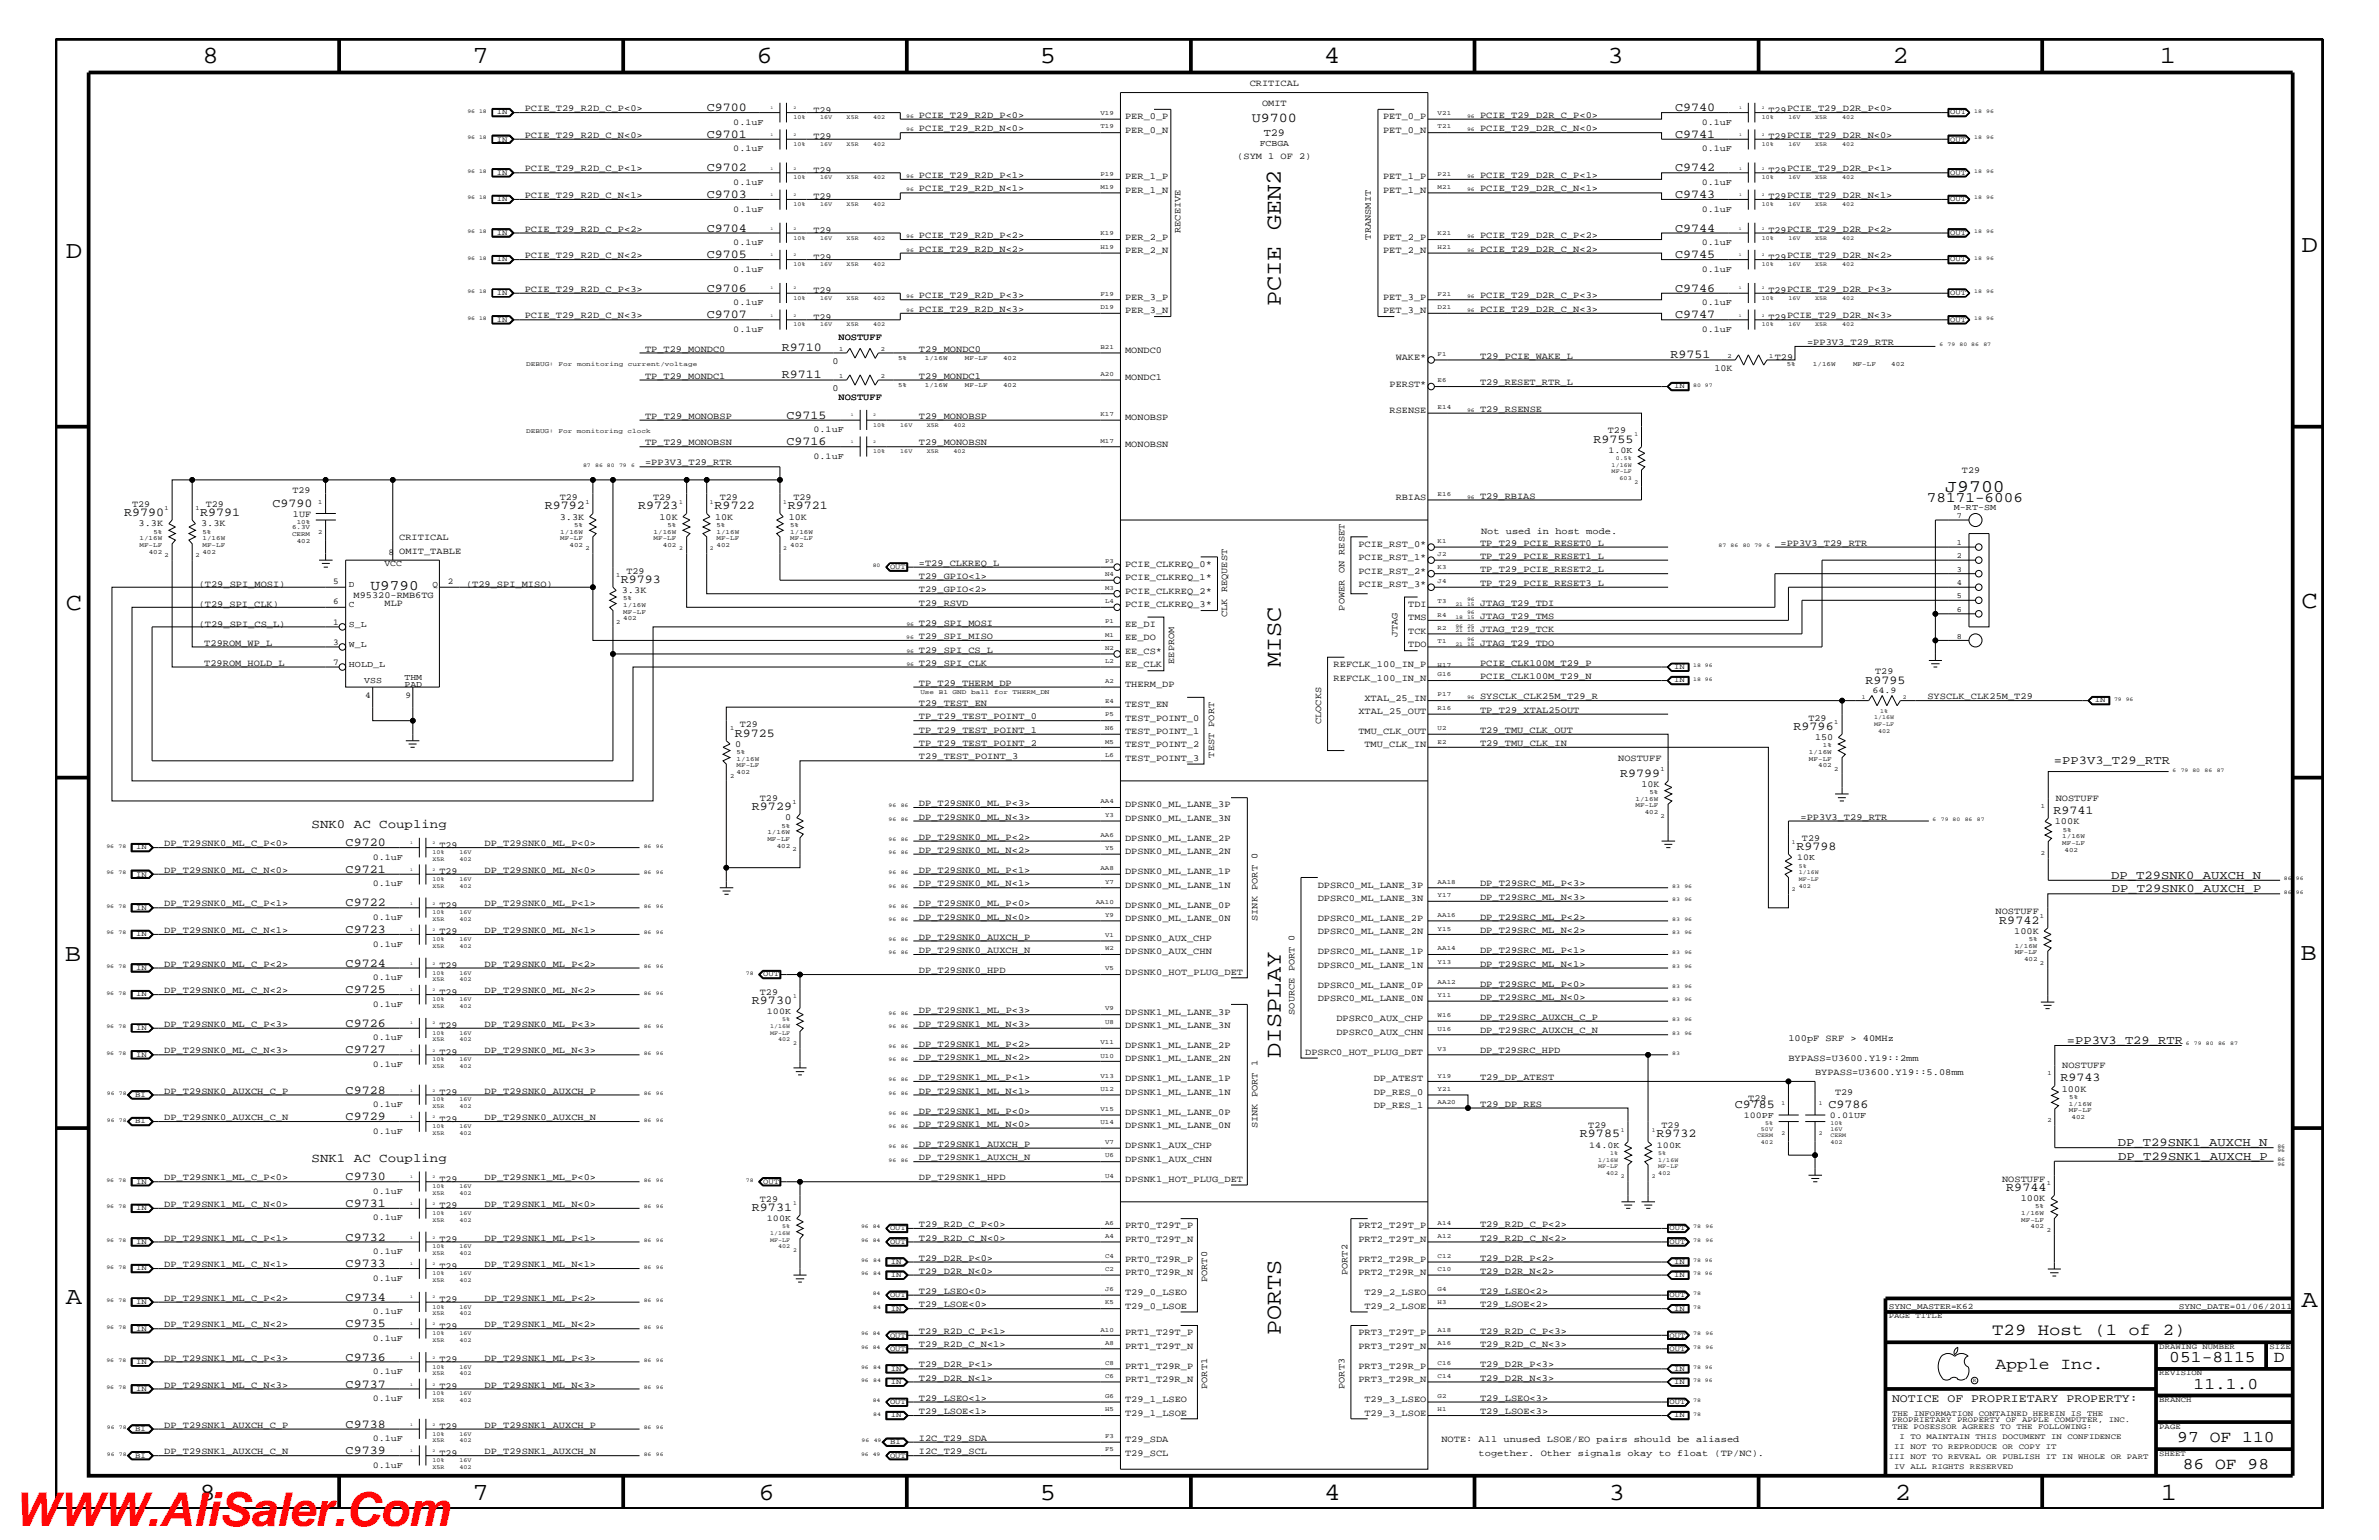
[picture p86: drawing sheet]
<svg xmlns="http://www.w3.org/2000/svg" width="432mm" height="279mm" viewBox="0 0 432 279" stroke-linecap="round" stroke-linejoin="round" font-family="sans-serif">
<defs><g id="words">
<text font-size="8.5" fill="#f00" x="2.5" y="276.8">WWW.AliSaler.Com</text>
<g font-size="4.5">
<text x="36.7" y="11.5">8</text>
<text x="85.8" y="11.5">7</text>
<text x="137.3" y="11.5">6</text>
<text x="188.7" y="11.5">5</text>
<text x="240.3" y="11.5">4</text>
<text x="291.8" y="11.5">3</text>
<text x="343.5" y="11.5">2</text>
<text x="392" y="11.5">1</text>
<text x="11.9" y="46.8">D</text>
<text x="417.8" y="45.7">D</text>
<text x="11.9" y="110.6">C</text>
<text x="417.7" y="110.3">C</text>
<text x="11.8" y="174.3">B</text>
<text x="417.6" y="174.2">B</text>
<text x="11.9" y="236.7">A</text>
<text x="417.7" y="237.1">A</text>
<text x="36.2" y="272.1">8</text>
<text x="85.8" y="272.1">7</text>
<text x="137.7" y="272.1">6</text>
<text x="188.7" y="272.1">5</text>
<text x="240.4" y="272.1">4</text>
<text x="292" y="272.1">3</text>
<text x="343.9" y="272.1">2</text>
<text x="392.2" y="272.1">1</text>
</g>
<g font-size="4.1">
<text x="232.5" y="55.6" transform="rotate(-90 232.5 55.6)">PCIE GEN2</text>
<text x="232.5" y="121" transform="rotate(-90 232.5 121)">MISC</text>
<text x="232.5" y="192" transform="rotate(-90 232.5 192)">DISPLAY</text>
<text x="232.5" y="242.3" transform="rotate(-90 232.5 242.3)">PORTS</text>
</g>
<text font-size="3.2" x="353.1" y="89.2">J9700</text>
<g font-size="3">
<text x="361.6" y="242.3">T29 Host (1 of 2)</text>
<text x="362.2" y="248.4">Apple Inc.</text>
<text x="393.7" y="247.1">051-8115</text>
<text x="398.1" y="252">11.1.0</text>
<text x="412.7" y="247.1">D</text>
<text x="395.2" y="261.6">97 OF 110</text>
<text x="396.2" y="266.6">86 OF 98</text>
</g>
<g font-size="2.6">
<text x="349.8" y="91.1">78171-6006</text>
<text x="67.3" y="107.1">U9790</text>
</g>
<text font-size="2.5" x="227.2" y="22.2">U9700</text>
<g font-size="2.3">
<text x="56.6" y="150.1">SNK0 AC Coupling</text>
<text x="56.6" y="210.8">SNK1 AC Coupling</text>
</g>
<g font-size="2.2">
<text x="128.3" y="20.2">C9700</text>
<text x="304" y="20.2">C9740</text>
<text x="128.3" y="25">C9701</text>
<text x="304" y="25">C9741</text>
<text x="128.3" y="31.1">C9702</text>
<text x="128.3" y="35.9">C9703</text>
<text x="304" y="31.1">C9742</text>
<text x="304" y="35.9">C9743</text>
<text x="128.3" y="42">C9704</text>
<text x="128.3" y="46.8">C9705</text>
<text x="304" y="46.8">C9745</text>
<text x="304" y="42">C9744</text>
<text x="128.3" y="52.9">C9706</text>
<text x="304" y="52.9">C9746</text>
<text x="128.3" y="57.8">C9707</text>
<text x="304" y="57.8">C9747</text>
<text x="141.9" y="63.7">R9710</text>
<text x="303.2" y="64.9">R9751</text>
<text x="141.9" y="68.5">R9711</text>
<text x="142.7" y="76">C9715</text>
<text x="142.7" y="80.8">C9716</text>
<text x="289.2" y="80.3">R9755</text>
<text x="22.5" y="93.7">R9790</text>
<text x="36.3" y="93.7">R9791</text>
<text x="49.4" y="92">C9790</text>
<text x="98.9" y="92.4">R9792</text>
<text x="115.8" y="92.4">R9723</text>
<text x="129.7" y="92.4">R9722</text>
<text x="143" y="92.4">R9721</text>
<text x="112.7" y="105.8">R9793</text>
<text x="338.6" y="124.1">R9795</text>
<text x="133.4" y="133.6">R9725</text>
<text x="325.5" y="132.4">R9796</text>
<text x="294" y="140.9">R9799</text>
<text x="372.8" y="138.5">=PP3V3_T29_RTR</text>
<text x="136.5" y="147">R9729</text>
<text x="372.7" y="147.7">R9741</text>
<text x="62.7" y="153.5">C9720</text>
<text x="326.1" y="154.3">R9798</text>
<text x="62.7" y="158.4">C9721</text>
<text x="383.2" y="159.5">DP_T29SNK0_AUXCH_N</text>
<text x="383.3" y="161.9">DP_T29SNK0_AUXCH_P</text>
<text x="62.7" y="164.5">C9722</text>
<text x="362.9" y="167.6">R9742</text>
<text x="62.7" y="169.3">C9723</text>
<text x="62.7" y="175.4">C9724</text>
<text x="62.7" y="180.2">C9725</text>
<text x="136.5" y="182.1">R9730</text>
<text x="62.7" y="191.1">C9727</text>
<text x="62.7" y="186.3">C9726</text>
<text x="375.2" y="189.4">=PP3V3_T29_RTR</text>
<text x="374" y="196.2">R9743</text>
<text x="62.7" y="203.2">C9729</text>
<text x="62.7" y="198.4">C9728</text>
<text x="314.9" y="201">C9785</text>
<text x="331.9" y="201">C9786</text>
<text x="286.8" y="206.4">R9785</text>
<text x="300.7" y="206.4">R9732</text>
<text x="384.4" y="208">DP_T29SNK1_AUXCH_N</text>
<text x="62.7" y="214.2">C9730</text>
<text x="384.5" y="210.4">DP_T29SNK1_AUXCH_P</text>
<text x="62.7" y="219">C9731</text>
<text x="136.5" y="219.7">R9731</text>
<text x="364.2" y="216.1">R9744</text>
<text x="62.7" y="225.1">C9732</text>
<text x="62.7" y="229.9">C9733</text>
<text x="62.7" y="236">C9734</text>
<text x="62.7" y="240.8">C9735</text>
<text x="62.7" y="246.9">C9736</text>
<text x="62.7" y="251.7">C9737</text>
<text x="62.7" y="259">C9738</text>
<text x="62.7" y="263.8">C9739</text>
</g>
<text font-size="2.1" x="343.4" y="254.4">NOTICE OF PROPRIETARY PROPERTY:</text>
<text font-size="1.9" x="229.4" y="24.7">T29</text>
<g font-size="1.7">
<text x="226.8" y="15.6">CRITICAL</text>
<text x="95.3" y="20.2">PCIE_T29_R2D_C_P&lt;0&gt;</text>
<text x="147.7" y="20.4">T29</text>
<text x="166.8" y="21.4">PCIE_T29_R2D_P&lt;0&gt;</text>
<text x="166.8" y="23.8">PCIE_T29_R2D_N&lt;0&gt;</text>
<text x="204.2" y="21.6">PER_0_P</text>
<text x="229.1" y="19.2">OMIT</text>
<text x="251" y="21.6">PET_0_P</text>
<text x="268.6" y="23.8">PCIE_T29_D2R_C_N&lt;0&gt;</text>
<text x="268.6" y="21.4">PCIE_T29_D2R_C_P&lt;0&gt;</text>
<text x="321" y="20.4">T29PCIE_T29_D2R_P&lt;0&gt;</text>
<text x="95.3" y="25">PCIE_T29_R2D_C_N&lt;0&gt;</text>
<text x="147.7" y="25.3">T29</text>
<text x="204.2" y="24.1">PER_0_N</text>
<text x="224.6" y="28.9">(SYM 1 OF 2)</text>
<text x="251" y="24.1">PET_0_N</text>
<text x="321" y="25.3">T29PCIE_T29_D2R_N&lt;0&gt;</text>
<text x="95.3" y="35.9">PCIE_T29_R2D_C_N&lt;1&gt;</text>
<text x="95.3" y="31.1">PCIE_T29_R2D_C_P&lt;1&gt;</text>
<text x="147.7" y="31.4">T29</text>
<text x="166.8" y="32.3">PCIE_T29_R2D_P&lt;1&gt;</text>
<text x="166.8" y="34.7">PCIE_T29_R2D_N&lt;1&gt;</text>
<text x="204.2" y="32.5">PER_1_P</text>
<text x="204.2" y="35">PER_1_N</text>
<text x="251" y="32.5">PET_1_P</text>
<text x="251" y="35">PET_1_N</text>
<text x="268.6" y="34.7">PCIE_T29_D2R_C_N&lt;1&gt;</text>
<text x="268.6" y="32.3">PCIE_T29_D2R_C_P&lt;1&gt;</text>
<text x="321" y="31.4">T29PCIE_T29_D2R_P&lt;1&gt;</text>
<text x="147.7" y="36.2">T29</text>
<text x="321" y="36.2">T29PCIE_T29_D2R_N&lt;1&gt;</text>
<text x="95.3" y="46.8">PCIE_T29_R2D_C_N&lt;2&gt;</text>
<text x="95.3" y="42">PCIE_T29_R2D_C_P&lt;2&gt;</text>
<text x="147.7" y="42.3">T29</text>
<text x="147.7" y="47.1">T29</text>
<text x="166.8" y="45.7">PCIE_T29_R2D_N&lt;2&gt;</text>
<text x="166.8" y="43.2">PCIE_T29_R2D_P&lt;2&gt;</text>
<text x="204.2" y="43.5">PER_2_P</text>
<text x="204.2" y="45.9">PER_2_N</text>
<text x="214.3" y="42.3" transform="rotate(-90 214.3 42.3)">RECEIVE</text>
<text x="248.8" y="43.5" transform="rotate(-90 248.8 43.5)">TRANSMIT</text>
<text x="251" y="45.9">PET_2_N</text>
<text x="251" y="43.5">PET_2_P</text>
<text x="268.6" y="43.2">PCIE_T29_D2R_C_P&lt;2&gt;</text>
<text x="268.6" y="45.7">PCIE_T29_D2R_C_N&lt;2&gt;</text>
<text x="321" y="47.1">T29PCIE_T29_D2R_N&lt;2&gt;</text>
<text x="321" y="42.3">T29PCIE_T29_D2R_P&lt;2&gt;</text>
<text x="95.3" y="52.9">PCIE_T29_R2D_C_P&lt;3&gt;</text>
<text x="147.7" y="53.2">T29</text>
<text x="321" y="53.2">T29PCIE_T29_D2R_P&lt;3&gt;</text>
<text x="95.3" y="57.8">PCIE_T29_R2D_C_N&lt;3&gt;</text>
<text x="147.7" y="58">T29</text>
<text x="166.8" y="56.6">PCIE_T29_R2D_N&lt;3&gt;</text>
<text x="166.8" y="54.1">PCIE_T29_R2D_P&lt;3&gt;</text>
<text x="204.2" y="54.4">PER_3_P</text>
<text x="204.2" y="56.8">PER_3_N</text>
<text x="251" y="54.4">PET_3_P</text>
<text x="251" y="56.8">PET_3_N</text>
<text x="268.6" y="56.6">PCIE_T29_D2R_C_N&lt;3&gt;</text>
<text x="268.6" y="54.1">PCIE_T29_D2R_C_P&lt;3&gt;</text>
<text x="321" y="58">T29PCIE_T29_D2R_N&lt;3&gt;</text>
<text x="117.1" y="63.9">TP_T29_MONDC0</text>
<text x="151.1" y="66">0</text>
<text x="152.2" y="61.7">NOSTUFF</text>
<text x="166.8" y="63.9">T29_MONDC0</text>
<text x="204.2" y="64">MONDC0</text>
<text x="253.3" y="65.3">WAKE*</text>
<text x="268.6" y="65.1">T29_PCIE_WAKE_L</text>
<text x="322.2" y="65.3">T29</text>
<text x="328" y="62.6">=PP3V3_T29_RTR</text>
<text x="117.1" y="68.7">TP_T29_MONDC1</text>
<text x="151.1" y="70.9">0</text>
<text x="166.8" y="68.7">T29_MONDC1</text>
<text x="204.2" y="68.9">MONDC1</text>
<text x="252.2" y="70.1">PERST*</text>
<text x="268.6" y="69.9">T29_RESET_RTR_L</text>
<text x="311.2" y="67.3">10K</text>
<text x="117.1" y="76">TP_T29_MONOBSP</text>
<text x="152.2" y="72.6">NOSTUFF</text>
<text x="166.8" y="76">T29_MONOBSP</text>
<text x="204.2" y="76.2">MONOBSP</text>
<text x="252.2" y="75">RSENSE</text>
<text x="268.6" y="74.7">T29_RSENSE</text>
<text x="117.1" y="80.8">TP_T29_MONOBSN</text>
<text x="166.8" y="80.8">T29_MONOBSN</text>
<text x="204.2" y="81.1">MONOBSN</text>
<text x="291.8" y="78.6">T29</text>
<text x="53.1" y="89.5">T29</text>
<text x="117.1" y="84.4">=PP3V3_T29_RTR</text>
<text x="356.1" y="85.9">T29</text>
<text x="24" y="92">T29</text>
<text x="25.1" y="95.4">3.3K</text>
<text x="36.5" y="95.4">3.3K</text>
<text x="37.3" y="92">T29</text>
<text x="53.2" y="93.8">1UF</text>
<text x="101.6" y="90.7">T29</text>
<text x="101.6" y="94.3">3.3K</text>
<text x="118.5" y="90.7">T29</text>
<text x="119.7" y="94.3">10K</text>
<text x="129.8" y="94.3">10K</text>
<text x="130.6" y="90.7">T29</text>
<text x="143.2" y="94.3">10K</text>
<text x="144" y="90.7">T29</text>
<text x="253.3" y="90.7">RBIAS</text>
<text x="268.6" y="90.5">T29_RBIAS</text>
<text x="72.5" y="100.4">OMIT_TABLE</text>
<text x="72.5" y="98">CRITICAL</text>
<text x="246.5" y="101.6">PCIE_RST_1*</text>
<text x="246.5" y="99.3">PCIE_RST_0*</text>
<text x="268.6" y="101.4">TP_T29_PCIE_RESET1_L</text>
<text x="268.6" y="99">TP_T29_PCIE_RESET0_L</text>
<text x="268.8" y="96.8">Not used in host mode.</text>
<text x="323.2" y="99">=PP3V3_T29_RTR</text>
<text x="36.1" y="106.5">(T29_SPI_MOSI)</text>
<text x="84.6" y="106.5">(T29_SPI_MISO)</text>
<text x="112.9" y="107.6">3.3K</text>
<text x="113.7" y="104.1">T29</text>
<text x="166.8" y="102.6">=T29_CLKREQ_L</text>
<text x="166.8" y="105">T29_GPIO&lt;1&gt;</text>
<text x="166.8" y="107.5">T29_GPIO&lt;2&gt;</text>
<text x="204.2" y="107.7">PCIE_CLKREQ_2*</text>
<text x="204.2" y="105.3">PCIE_CLKREQ_1*</text>
<text x="204.2" y="102.9">PCIE_CLKREQ_0*</text>
<text x="246.5" y="106.5">PCIE_RST_3*</text>
<text x="246.5" y="104.1">PCIE_RST_2*</text>
<text x="268.6" y="106.3">TP_T29_PCIE_RESET3_L</text>
<text x="268.6" y="103.8">TP_T29_PCIE_RESET2_L</text>
<text x="36.1" y="110.2">(T29_SPI_CLK)</text>
<text x="36.1" y="113.7">(T29_SPI_CS_L)</text>
<text x="64.2" y="108.6">M95320-RMB6TG</text>
<text x="69.8" y="110">MLP</text>
<text x="166.8" y="109.9">T29_RSVD</text>
<text x="166.8" y="113.6">T29_SPI_MOSI</text>
<text x="204.2" y="113.7">EE_DI</text>
<text x="204.2" y="110.2">PCIE_CLKREQ_3*</text>
<text x="222.8" y="112" transform="rotate(-90 222.8 112)">CLK REQUEST</text>
<text x="244" y="110.8" transform="rotate(-90 244 110.8)">POWER ON RESET</text>
<text x="255.6" y="112.6">TMS</text>
<text x="255.6" y="110.2">TDI</text>
<text x="268.6" y="109.9">JTAG_T29_TDI</text>
<text x="268.6" y="112.3">JTAG_T29_TMS</text>
<text x="37.1" y="117.2">T29ROM_WP_L</text>
<text x="166.8" y="115.9">T29_SPI_MISO</text>
<text x="166.8" y="118.4">T29_SPI_CS_L</text>
<text x="204.2" y="118.6">EE_CS*</text>
<text x="204.2" y="116.2">EE_DO</text>
<text x="253.7" y="115.6" transform="rotate(-90 253.7 115.6)">JTAG</text>
<text x="255.6" y="117.4">TDO</text>
<text x="255.6" y="115">TCK</text>
<text x="268.6" y="114.8">JTAG_T29_TCK</text>
<text x="268.6" y="117.2">JTAG_T29_TDO</text>
<text x="37.1" y="120.8">T29ROM_HOLD_L</text>
<text x="166.8" y="124.4">TP_T29_THERM_DP</text>
<text x="166.8" y="120.8">T29_SPI_CLK</text>
<text x="204.2" y="124.7">THERM_DP</text>
<text x="204.2" y="121">EE_CLK</text>
<text x="213.1" y="120.4" transform="rotate(-90 213.1 120.4)">EEPROM</text>
<text x="242.1" y="121">REFCLK_100_IN_P</text>
<text x="242.1" y="123.5">REFCLK_100_IN_N</text>
<text x="268.6" y="120.8">PCIE_CLK100M_T29_P</text>
<text x="268.6" y="123.2">PCIE_CLK100M_T29_N</text>
<text x="340.4" y="122.3">T29</text>
<text x="134.3" y="131.9">T29</text>
<text x="166.8" y="128">T29_TEST_EN</text>
<text x="166.8" y="130.5">TP_T29_TEST_POINT_0</text>
<text x="204.2" y="130.8">TEST_POINT_0</text>
<text x="204.2" y="128.3">TEST_EN</text>
<text x="239.8" y="131.3" transform="rotate(-90 239.8 131.3)">CLOCKS</text>
<text x="246.5" y="129.6">XTAL_25_OUT</text>
<text x="247.7" y="127.1">XTAL_25_IN</text>
<text x="268.6" y="126.9">SYSCLK_CLK25M_T29_R</text>
<text x="268.6" y="129.3">TP_T29_XTAL25OUT</text>
<text x="328.3" y="130.8">T29</text>
<text x="349.8" y="126.9">SYSCLK_CLK25M_T29</text>
<text x="133.4" y="135.5">0</text>
<text x="166.8" y="133">TP_T29_TEST_POINT_1</text>
<text x="166.8" y="135.3">TP_T29_TEST_POINT_2</text>
<text x="166.8" y="137.8">T29_TEST_POINT_3</text>
<text x="204.2" y="135.6">TEST_POINT_2</text>
<text x="204.2" y="133.2">TEST_POINT_1</text>
<text x="220.4" y="137.4" transform="rotate(-90 220.4 137.4)">TEST PORT</text>
<text x="246.5" y="133.2">TMU_CLK_OUT</text>
<text x="247.7" y="135.6">TMU_CLK_IN</text>
<text x="268.6" y="135.3">T29_TMU_CLK_IN</text>
<text x="268.6" y="133">T29_TMU_CLK_OUT</text>
<text x="329.4" y="134.2">150</text>
<text x="204.2" y="138">TEST_POINT_3</text>
<text x="293.7" y="138">NOSTUFF</text>
<text x="297.9" y="142.8">10K</text>
<text x="137.9" y="145.3">T29</text>
<text x="142.5" y="148.8">0</text>
<text x="166.8" y="146.2">DP_T29SNK0_ML_P&lt;3&gt;</text>
<text x="166.8" y="148.7">DP_T29SNK0_ML_N&lt;3&gt;</text>
<text x="204.2" y="146.5">DPSNK0_ML_LANE_3P</text>
<text x="204.2" y="149">DPSNK0_ML_LANE_3N</text>
<text x="326.8" y="148.7">=PP3V3_T29_RTR</text>
<text x="373" y="149.5">100K</text>
<text x="373.1" y="145.3">NOSTUFF</text>
<text x="29.8" y="153.5">DP_T29SNK0_ML_C_P&lt;0&gt;</text>
<text x="79.8" y="153.8">T29</text>
<text x="88" y="153.5">DP_T29SNK0_ML_P&lt;0&gt;</text>
<text x="166.8" y="154.7">DP_T29SNK0_ML_N&lt;2&gt;</text>
<text x="166.8" y="152.3">DP_T29SNK0_ML_P&lt;2&gt;</text>
<text x="204.2" y="152.6">DPSNK0_ML_LANE_2P</text>
<text x="204.2" y="155">DPSNK0_ML_LANE_2N</text>
<text x="327.1" y="152.6">T29</text>
<text x="29.8" y="158.4">DP_T29SNK0_ML_C_N&lt;0&gt;</text>
<text x="79.8" y="158.6">T29</text>
<text x="88" y="158.4">DP_T29SNK0_ML_N&lt;0&gt;</text>
<text x="166.8" y="158.4">DP_T29SNK0_ML_P&lt;1&gt;</text>
<text x="166.8" y="160.8">DP_T29SNK0_ML_N&lt;1&gt;</text>
<text x="204.2" y="161.1">DPSNK0_ML_LANE_1N</text>
<text x="204.2" y="158.6">DPSNK0_ML_LANE_1P</text>
<text x="239.2" y="161.1">DPSRC0_ML_LANE_3P</text>
<text x="268.6" y="160.8">DP_T29SRC_ML_P&lt;3&gt;</text>
<text x="29.8" y="164.5">DP_T29SNK0_ML_C_P&lt;1&gt;</text>
<text x="79.8" y="164.7">T29</text>
<text x="88" y="164.5">DP_T29SNK0_ML_P&lt;1&gt;</text>
<text x="166.8" y="164.5">DP_T29SNK0_ML_P&lt;0&gt;</text>
<text x="166.8" y="166.9">DP_T29SNK0_ML_N&lt;0&gt;</text>
<text x="204.2" y="167.1">DPSNK0_ML_LANE_0N</text>
<text x="204.2" y="164.7">DPSNK0_ML_LANE_0P</text>
<text x="228.3" y="167.1" transform="rotate(-90 228.3 167.1)">SINK PORT 0</text>
<text x="239.2" y="167.1">DPSRC0_ML_LANE_2P</text>
<text x="239.2" y="163.5">DPSRC0_ML_LANE_3N</text>
<text x="268.6" y="166.9">DP_T29SRC_ML_P&lt;2&gt;</text>
<text x="268.6" y="163.3">DP_T29SRC_ML_N&lt;3&gt;</text>
<text x="362.2" y="165.9">NOSTUFF</text>
<text x="29.8" y="169.3">DP_T29SNK0_ML_C_N&lt;1&gt;</text>
<text x="79.8" y="169.5">T29</text>
<text x="88" y="169.3">DP_T29SNK0_ML_N&lt;1&gt;</text>
<text x="166.8" y="172.9">DP_T29SNK0_AUXCH_N</text>
<text x="166.8" y="170.5">DP_T29SNK0_AUXCH_P</text>
<text x="204.2" y="173.2">DPSNK0_AUX_CHN</text>
<text x="204.2" y="170.7">DPSNK0_AUX_CHP</text>
<text x="239.2" y="173.2">DPSRC0_ML_LANE_1P</text>
<text x="239.2" y="169.5">DPSRC0_ML_LANE_2N</text>
<text x="268.6" y="172.9">DP_T29SRC_ML_P&lt;1&gt;</text>
<text x="268.6" y="169.3">DP_T29SRC_ML_N&lt;2&gt;</text>
<text x="365.6" y="169.4">100K</text>
<text x="29.8" y="175.4">DP_T29SNK0_ML_C_P&lt;2&gt;</text>
<text x="79.8" y="175.6">T29</text>
<text x="88" y="175.4">DP_T29SNK0_ML_P&lt;2&gt;</text>
<text x="166.8" y="176.6">DP_T29SNK0_HPD</text>
<text x="204.2" y="176.8">DPSNK0_HOT_PLUG_DET</text>
<text x="239.2" y="179.3">DPSRC0_ML_LANE_0P</text>
<text x="239.2" y="175.6">DPSRC0_ML_LANE_1N</text>
<text x="268.6" y="179">DP_T29SRC_ML_P&lt;0&gt;</text>
<text x="268.6" y="175.4">DP_T29SRC_ML_N&lt;1&gt;</text>
<text x="29.8" y="180.2">DP_T29SNK0_ML_C_N&lt;2&gt;</text>
<text x="79.8" y="180.5">T29</text>
<text x="88" y="180.2">DP_T29SNK0_ML_N&lt;2&gt;</text>
<text x="137.9" y="180.5">T29</text>
<text x="166.8" y="183.8">DP_T29SNK1_ML_P&lt;3&gt;</text>
<text x="204.2" y="184.1">DPSNK1_ML_LANE_3P</text>
<text x="235" y="184.1" transform="rotate(-90 235 184.1)">SOURCE PORT 0</text>
<text x="239.2" y="181.6">DPSRC0_ML_LANE_0N</text>
<text x="242.6" y="185.3">DPSRC0_AUX_CHP</text>
<text x="268.6" y="185">DP_T29SRC_AUXCH_C_P</text>
<text x="268.6" y="181.4">DP_T29SRC_ML_N&lt;0&gt;</text>
<text x="29.8" y="186.3">DP_T29SNK0_ML_C_P&lt;3&gt;</text>
<text x="29.8" y="191.1">DP_T29SNK0_ML_C_N&lt;3&gt;</text>
<text x="79.8" y="191.4">T29</text>
<text x="79.8" y="186.5">T29</text>
<text x="88" y="191.1">DP_T29SNK0_ML_N&lt;3&gt;</text>
<text x="88" y="186.3">DP_T29SNK0_ML_P&lt;3&gt;</text>
<text x="166.8" y="186.3">DP_T29SNK1_ML_N&lt;3&gt;</text>
<text x="166.8" y="189.9">DP_T29SNK1_ML_P&lt;2&gt;</text>
<text x="204.2" y="190.2">DPSNK1_ML_LANE_2P</text>
<text x="204.2" y="186.5">DPSNK1_ML_LANE_3N</text>
<text x="236.9" y="191.4">DPSRC0_HOT_PLUG_DET</text>
<text x="242.6" y="187.7">DPSRC0_AUX_CHN</text>
<text x="268.6" y="187.5">DP_T29SRC_AUXCH_C_N</text>
<text x="268.6" y="191.1">DP_T29SRC_HPD</text>
<text x="324.6" y="188.9">100pF SRF &gt; 40MHz</text>
<text x="166.8" y="192.3">DP_T29SNK1_ML_N&lt;2&gt;</text>
<text x="166.8" y="195.9">DP_T29SNK1_ML_P&lt;1&gt;</text>
<text x="204.2" y="196.2">DPSNK1_ML_LANE_1P</text>
<text x="204.2" y="192.6">DPSNK1_ML_LANE_2N</text>
<text x="249.3" y="196.2">DP_ATEST</text>
<text x="268.6" y="195.9">T29_DP_ATEST</text>
<text x="324.6" y="192.6">BYPASS=U3600.Y19::2mm</text>
<text x="329.4" y="195">BYPASS=U3600.Y19::5.08mm</text>
<text x="374.3" y="193.7">NOSTUFF</text>
<text x="29.8" y="203.2">DP_T29SNK0_AUXCH_C_N</text>
<text x="29.8" y="198.4">DP_T29SNK0_AUXCH_C_P</text>
<text x="79.8" y="203.5">T29</text>
<text x="79.8" y="198.7">T29</text>
<text x="88" y="198.4">DP_T29SNK0_AUXCH_P</text>
<text x="88" y="203.2">DP_T29SNK0_AUXCH_N</text>
<text x="166.8" y="202">DP_T29SNK1_ML_P&lt;0&gt;</text>
<text x="166.8" y="198.4">DP_T29SNK1_ML_N&lt;1&gt;</text>
<text x="204.2" y="202.3">DPSNK1_ML_LANE_0P</text>
<text x="204.2" y="198.7">DPSNK1_ML_LANE_1N</text>
<text x="249.3" y="201">DP_RES_1</text>
<text x="249.3" y="198.7">DP_RES_0</text>
<text x="268.6" y="200.9">T29_DP_RES</text>
<text x="317.3" y="199.8">T29</text>
<text x="333.1" y="198.7">T29</text>
<text x="374.2" y="198.1">100K</text>
<text x="166.8" y="208.1">DP_T29SNK1_AUXCH_P</text>
<text x="166.8" y="204.4">DP_T29SNK1_ML_N&lt;0&gt;</text>
<text x="204.2" y="204.7">DPSNK1_ML_LANE_0N</text>
<text x="204.2" y="208.3">DPSNK1_AUX_CHP</text>
<text x="228.3" y="204.7" transform="rotate(-90 228.3 204.7)">SINK PORT 1</text>
<text x="288.3" y="204.7">T29</text>
<text x="301.6" y="204.7">T29</text>
<text x="29.8" y="214.2">DP_T29SNK1_ML_C_P&lt;0&gt;</text>
<text x="79.8" y="214.4">T29</text>
<text x="88" y="214.2">DP_T29SNK1_ML_P&lt;0&gt;</text>
<text x="166.8" y="214.2">DP_T29SNK1_HPD</text>
<text x="166.8" y="210.5">DP_T29SNK1_AUXCH_N</text>
<text x="204.2" y="214.4">DPSNK1_HOT_PLUG_DET</text>
<text x="204.2" y="210.8">DPSNK1_AUX_CHN</text>
<text x="363.4" y="214.4">NOSTUFF</text>
<text x="29.8" y="219">DP_T29SNK1_ML_C_N&lt;0&gt;</text>
<text x="79.8" y="219.2">T29</text>
<text x="88" y="219">DP_T29SNK1_ML_N&lt;0&gt;</text>
<text x="137.9" y="218">T29</text>
<text x="366.8" y="217.9">100K</text>
<text x="29.8" y="225.1">DP_T29SNK1_ML_C_P&lt;1&gt;</text>
<text x="79.8" y="225.3">T29</text>
<text x="88" y="225.1">DP_T29SNK1_ML_P&lt;1&gt;</text>
<text x="166.8" y="222.6">T29_R2D_C_P&lt;0&gt;</text>
<text x="166.8" y="225.1">T29_R2D_C_N&lt;0&gt;</text>
<text x="204.2" y="225.3">PRT0_T29T_N</text>
<text x="204.2" y="222.9">PRT0_T29T_P</text>
<text x="246.5" y="222.9">PRT2_T29T_P</text>
<text x="246.5" y="225.3">PRT2_T29T_N</text>
<text x="268.6" y="222.6">T29_R2D_C_P&lt;2&gt;</text>
<text x="268.6" y="225.1">T29_R2D_C_N&lt;2&gt;</text>
<text x="29.8" y="229.9">DP_T29SNK1_ML_C_N&lt;1&gt;</text>
<text x="79.8" y="230.2">T29</text>
<text x="88" y="229.9">DP_T29SNK1_ML_N&lt;1&gt;</text>
<text x="166.8" y="231.1">T29_D2R_N&lt;0&gt;</text>
<text x="166.8" y="228.7">T29_D2R_P&lt;0&gt;</text>
<text x="204.2" y="229">PRT0_T29R_P</text>
<text x="204.2" y="231.3">PRT0_T29R_N</text>
<text x="219.1" y="232.6" transform="rotate(-90 219.1 232.6)">PORT0</text>
<text x="244.6" y="231.3" transform="rotate(-90 244.6 231.3)">PORT2</text>
<text x="246.5" y="229">PRT2_T29R_P</text>
<text x="246.5" y="231.3">PRT2_T29R_N</text>
<text x="268.6" y="231.1">T29_D2R_N&lt;2&gt;</text>
<text x="268.6" y="228.7">T29_D2R_P&lt;2&gt;</text>
<text x="29.8" y="236">DP_T29SNK1_ML_C_P&lt;2&gt;</text>
<text x="79.8" y="236.2">T29</text>
<text x="88" y="236">DP_T29SNK1_ML_P&lt;2&gt;</text>
<text x="166.8" y="234.7">T29_LSEO&lt;0&gt;</text>
<text x="166.8" y="237.2">T29_LSOE&lt;0&gt;</text>
<text x="204.2" y="235">T29_0_LSEO</text>
<text x="204.2" y="237.4">T29_0_LSOE</text>
<text x="247.7" y="235">T29_2_LSEO</text>
<text x="247.7" y="237.4">T29_2_LSOE</text>
<text x="268.6" y="237.2">T29_LSOE&lt;2&gt;</text>
<text x="268.6" y="234.7">T29_LSEO&lt;2&gt;</text>
<text x="29.8" y="240.8">DP_T29SNK1_ML_C_N&lt;2&gt;</text>
<text x="79.8" y="241.1">T29</text>
<text x="88" y="240.8">DP_T29SNK1_ML_N&lt;2&gt;</text>
<text x="166.8" y="244.5">T29_R2D_C_N&lt;1&gt;</text>
<text x="166.8" y="242">T29_R2D_C_P&lt;1&gt;</text>
<text x="204.2" y="242.3">PRT1_T29T_P</text>
<text x="204.2" y="244.7">PRT1_T29T_N</text>
<text x="246.5" y="242.3">PRT3_T29T_P</text>
<text x="246.5" y="244.7">PRT3_T29T_N</text>
<text x="268.6" y="244.5">T29_R2D_C_N&lt;3&gt;</text>
<text x="268.6" y="242">T29_R2D_C_P&lt;3&gt;</text>
<text x="29.8" y="246.9">DP_T29SNK1_ML_C_P&lt;3&gt;</text>
<text x="29.8" y="251.7">DP_T29SNK1_ML_C_N&lt;3&gt;</text>
<text x="79.8" y="247.1">T29</text>
<text x="79.8" y="252">T29</text>
<text x="88" y="251.7">DP_T29SNK1_ML_N&lt;3&gt;</text>
<text x="88" y="246.9">DP_T29SNK1_ML_P&lt;3&gt;</text>
<text x="166.8" y="250.6">T29_D2R_N&lt;1&gt;</text>
<text x="166.8" y="248.1">T29_D2R_P&lt;1&gt;</text>
<text x="204.2" y="248.4">PRT1_T29R_P</text>
<text x="204.2" y="250.7">PRT1_T29R_N</text>
<text x="219.1" y="252" transform="rotate(-90 219.1 252)">PORT1</text>
<text x="244" y="252" transform="rotate(-90 244 252)">PORT3</text>
<text x="246.5" y="248.4">PRT3_T29R_P</text>
<text x="246.5" y="250.7">PRT3_T29R_N</text>
<text x="268.6" y="248.1">T29_D2R_P&lt;3&gt;</text>
<text x="268.6" y="250.6">T29_D2R_N&lt;3&gt;</text>
<text x="166.8" y="254.2">T29_LSEO&lt;1&gt;</text>
<text x="166.8" y="256.6">T29_LSOE&lt;1&gt;</text>
<text x="204.2" y="254.4">T29_1_LSEO</text>
<text x="204.2" y="256.8">T29_1_LSOE</text>
<text x="247.7" y="254.4">T29_3_LSEO</text>
<text x="247.7" y="256.8">T29_3_LSOE</text>
<text x="268.6" y="254.2">T29_LSEO&lt;3&gt;</text>
<text x="268.6" y="256.6">T29_LSOE&lt;3&gt;</text>
<text x="29.8" y="259">DP_T29SNK1_AUXCH_C_P</text>
<text x="29.8" y="263.8">DP_T29SNK1_AUXCH_C_N</text>
<text x="79.8" y="259.3">T29</text>
<text x="88" y="259">DP_T29SNK1_AUXCH_P</text>
<text x="88" y="263.8">DP_T29SNK1_AUXCH_N</text>
<text x="166.8" y="263.8">I2C_T29_SCL</text>
<text x="166.8" y="261.4">I2C_T29_SDA</text>
<text x="204.2" y="261.6">T29_SDA</text>
<text x="261.6" y="261.6">NOTE: All unused LSOE/EO pairs should be aliased</text>
<text x="79.8" y="264.1">T29</text>
<text x="204.2" y="264.1">T29_SCL</text>
<text x="268.4" y="264.1">together. Other signals okay to float (TP/NC).</text>
</g>
<g font-size="1.6">
<text x="133.1" y="22.6">0.1uF</text>
<text x="308.9" y="22.6">0.1uF</text>
<text x="133.1" y="27.5">0.1uF</text>
<text x="228.6" y="26.5">FCBGA</text>
<text x="308.9" y="27.5">0.1uF</text>
<text x="133.1" y="33.6">0.1uF</text>
<text x="308.9" y="33.6">0.1uF</text>
<text x="133.1" y="38.4">0.1uF</text>
<text x="308.9" y="38.4">0.1uF</text>
<text x="133.1" y="44.4">0.1uF</text>
<text x="308.9" y="44.4">0.1uF</text>
<text x="133.1" y="49.3">0.1uF</text>
<text x="308.9" y="49.3">0.1uF</text>
<text x="133.1" y="55.3">0.1uF</text>
<text x="308.9" y="55.3">0.1uF</text>
<text x="133.1" y="60.2">0.1uF</text>
<text x="308.9" y="60.2">0.1uF</text>
<text x="147.7" y="78.3">0.1uF</text>
<text x="147.7" y="83.3">0.1uF</text>
<text x="291.9" y="82.2">1.0K</text>
<text x="354.6" y="92.6">M-RT-SM</text>
<text x="70.5" y="100.6">8</text>
<text x="60.5" y="106">5</text>
<text x="63.3" y="106.5">D</text>
<text x="69.8" y="102.7">VCC</text>
<text x="78.5" y="106.5">Q</text>
<text x="81.3" y="106">2</text>
<text x="60.5" y="113.3">1</text>
<text x="60.5" y="109.7">6</text>
<text x="63.3" y="110.2">C</text>
<text x="63.3" y="113.8">S_L</text>
<text x="60.5" y="117">3</text>
<text x="63.3" y="117.5">W_L</text>
<text x="60.5" y="120.6">7</text>
<text x="63.3" y="121.1">HOLD_L</text>
<text x="66.1" y="124">VSS</text>
<text x="73.4" y="123.4">THM</text>
<text x="73.4" y="124.6">PAD</text>
<text x="339.9" y="125.8">64.9</text>
<text x="66.3" y="126.7">4</text>
<text x="73.6" y="126.7">9</text>
<text x="67.6" y="156">0.1uF</text>
<text x="67.6" y="160.8">0.1uF</text>
<text x="326.2" y="156.1">10K</text>
<text x="67.6" y="166.9">0.1uF</text>
<text x="67.6" y="171.7">0.1uF</text>
<text x="67.6" y="177.7">0.1uF</text>
<text x="67.6" y="182.7">0.1uF</text>
<text x="139.2" y="184">100K</text>
<text x="67.6" y="188.7">0.1uF</text>
<text x="67.6" y="193.6">0.1uF</text>
<text x="67.6" y="200.9">0.1uF</text>
<text x="316.5" y="202.9">100PF</text>
<text x="332.1" y="202.9">0.01UF</text>
<text x="67.6" y="205.7">0.1uF</text>
<text x="288.5" y="208.2">14.0K</text>
<text x="300.7" y="208.2">100K</text>
<text x="67.6" y="216.6">0.1uF</text>
<text x="67.6" y="221.4">0.1uF</text>
<text x="139.2" y="221.5">100K</text>
<text x="67.6" y="227.5">0.1uF</text>
<text x="67.6" y="232.4">0.1uF</text>
<text x="67.6" y="238.4">0.1uF</text>
<text x="67.6" y="243.3">0.1uF</text>
<text x="67.6" y="249.3">0.1uF</text>
<text x="67.6" y="254.2">0.1uF</text>
<text x="67.6" y="261.4">0.1uF</text>
<text x="67.6" y="266.3">0.1uF</text>
</g>
<g font-size="1.5">
<text x="342.8" y="237.4">SYNC_MASTER=K62</text>
<text x="395.5" y="237.4">SYNC_DATE=01/06/2011</text>
</g>
<g font-size="1.4">
<text x="90.2" y="20.8">IN</text>
<text x="354" y="20.8">OUT</text>
<text x="90.2" y="25.7">IN</text>
<text x="354" y="25.7">OUT</text>
<text x="90.2" y="31.7">IN</text>
<text x="354" y="31.7">OUT</text>
<text x="90.2" y="36.5">IN</text>
<text x="354" y="36.5">OUT</text>
<text x="90.2" y="42.6">IN</text>
<text x="90.2" y="47.4">IN</text>
<text x="354" y="42.6">OUT</text>
<text x="354" y="47.4">OUT</text>
<text x="90.2" y="53.5">IN</text>
<text x="354" y="53.5">OUT</text>
<text x="90.2" y="58.4">IN</text>
<text x="354" y="58.4">OUT</text>
<text x="303.9" y="70.5">IN</text>
<text x="355.2" y="94">7</text>
<text x="355.2" y="101.3">2</text>
<text x="355.2" y="98.8">1</text>
<text x="161.5" y="103.2">OUT</text>
<text x="355.2" y="106.1">4</text>
<text x="355.2" y="103.7">3</text>
<text x="355.2" y="111">6</text>
<text x="355.2" y="108.6">5</text>
<text x="355.2" y="115.9">8</text>
<text x="303.9" y="121.4">IN</text>
<text x="303.9" y="123.8">IN</text>
<text x="380.2" y="127.5">IN</text>
<text x="24.7" y="154.1">IN</text>
<text x="24.7" y="159">IN</text>
<text x="24.7" y="165">IN</text>
<text x="24.7" y="169.9">IN</text>
<text x="24.7" y="176">IN</text>
<text x="138.5" y="177.2">OUT</text>
<text x="24.7" y="180.8">IN</text>
<text x="24.7" y="191.7">IN</text>
<text x="24.7" y="186.9">IN</text>
<text x="24.6" y="203.8">BI</text>
<text x="24.6" y="199">BI</text>
<text x="24.7" y="214.7">IN</text>
<text x="138.5" y="214.7">OUT</text>
<text x="24.7" y="219.6">IN</text>
<text x="24.7" y="225.7">IN</text>
<text x="161.5" y="225.7">OUT</text>
<text x="161.5" y="223.2">OUT</text>
<text x="303" y="223.2">OUT</text>
<text x="303" y="225.7">OUT</text>
<text x="24.7" y="230.5">IN</text>
<text x="161.7" y="231.8">IN</text>
<text x="161.7" y="229.3">IN</text>
<text x="303.9" y="231.8">IN</text>
<text x="303.9" y="229.3">IN</text>
<text x="24.7" y="236.6">IN</text>
<text x="161.5" y="235.4">OUT</text>
<text x="161.7" y="237.8">IN</text>
<text x="303" y="235.4">OUT</text>
<text x="303.9" y="237.8">IN</text>
<text x="342.8" y="239.2">PAGE TITLE</text>
<text x="24.7" y="241.4">IN</text>
<text x="161.5" y="242.7">OUT</text>
<text x="161.5" y="245.1">OUT</text>
<text x="303" y="242.7">OUT</text>
<text x="303" y="245.1">OUT</text>
<text x="391.9" y="244.7">DRAWING NUMBER</text>
<text x="411.9" y="244.7">SIZE</text>
<text x="24.7" y="247.5">IN</text>
<text x="161.7" y="248.7">IN</text>
<text x="161.7" y="251.1">IN</text>
<text x="303.9" y="248.7">IN</text>
<text x="303.9" y="251.1">IN</text>
<text x="391.9" y="249.5">REVISION</text>
<text x="24.7" y="252.3">IN</text>
<text x="161.5" y="254.8">OUT</text>
<text x="161.7" y="257.2">IN</text>
<text x="303" y="254.8">OUT</text>
<text x="303.9" y="257.2">IN</text>
<text x="343.4" y="256.8">THE INFORMATION CONTAINED HEREIN IS THE</text>
<text x="391.9" y="254.4">BRANCH</text>
<text x="24.6" y="259.6">BI</text>
<text x="161.5" y="262.1">BI</text>
<text x="343.4" y="259.3">THE POSESSOR AGREES TO THE FOLLOWING:</text>
<text x="343.4" y="258">PROPRIETARY PROPERTY OF APPLE COMPUTER, INC.</text>
<text x="343.8" y="262.9">II NOT TO REPRODUCE OR COPY IT</text>
<text x="344.8" y="261.1">I TO MAINTAIN THIS DOCUMENT IN CONFIDENCE</text>
<text x="391.9" y="259.3">PAGE</text>
<text x="24.6" y="264.4">BI</text>
<text x="161.5" y="264.4">OUT</text>
<text x="342.8" y="264.7">III NOT TO REVEAL OR PUBLISH IT IN WHOLE OR PART</text>
<text x="343.8" y="266.6">IV ALL RIGHTS RESERVED</text>
<text x="391.9" y="264.1">SHEET</text>
</g>
<g font-size="1.2">
<text x="199.7" y="20.9">V19</text>
<text x="199.7" y="23.3">T19</text>
<text x="260.9" y="20.9">V21</text>
<text x="260.9" y="23.3">T21</text>
<text x="199.7" y="31.9">P19</text>
<text x="199.7" y="34.2">M19</text>
<text x="260.9" y="31.9">P21</text>
<text x="260.9" y="34.2">M21</text>
<text x="199.7" y="42.7">K19</text>
<text x="199.7" y="45.2">H19</text>
<text x="260.9" y="42.7">K21</text>
<text x="260.9" y="45.2">H21</text>
<text x="199.7" y="53.6">F19</text>
<text x="260.9" y="53.6">F21</text>
<text x="199.7" y="56.1">D19</text>
<text x="260.9" y="56.1">D21</text>
<text x="152.3" y="63.7">1</text>
<text x="159.9" y="63.7">2</text>
<text x="163" y="65.3">5%</text>
<text x="167.9" y="65.3">1/16W</text>
<text x="175.1" y="65.3">MF-LF</text>
<text x="182.1" y="65.3">402</text>
<text x="199.7" y="63.4">B21</text>
<text x="260.9" y="64.5">F1</text>
<text x="313.5" y="64.9">2</text>
<text x="321.1" y="64.9">1</text>
<text x="95.5" y="66.5">DEBUG:</text>
<text x="101.4" y="66.5">For</text>
<text x="104.7" y="66.5">monitoring</text>
<text x="114" y="66.5">current/voltage</text>
<text x="152.3" y="68.5">1</text>
<text x="159.9" y="68.5">2</text>
<text x="163" y="70.1">5%</text>
<text x="167.9" y="70.1">1/16W</text>
<text x="175.1" y="70.1">MF-LF</text>
<text x="182.1" y="70.1">402</text>
<text x="199.7" y="68.2">A20</text>
<text x="260.9" y="69.4">E6</text>
<text x="324.3" y="66.5">5%</text>
<text x="329.1" y="66.5">1/16W</text>
<text x="336.3" y="66.5">MF-LF</text>
<text x="343.3" y="66.5">402</text>
<text x="199.7" y="75.5">K17</text>
<text x="260.9" y="74.3">E14</text>
<text x="95.5" y="78.6">DEBUG:</text>
<text x="101.4" y="78.6">For</text>
<text x="104.7" y="78.6">monitoring</text>
<text x="113.9" y="78.6">clock</text>
<text x="199.7" y="80.3">M17</text>
<text x="29.9" y="92.6">1</text>
<text x="35.5" y="92.6">1</text>
<text x="53.8" y="95">10%</text>
<text x="57.7" y="91.4">1</text>
<text x="104.2" y="95.6">5%</text>
<text x="106.3" y="91.4">1</text>
<text x="121.2" y="95.6">5%</text>
<text x="130" y="95.6">5%</text>
<text x="143.4" y="95.6">5%</text>
<text x="260.9" y="90">E16</text>
<text x="25.3" y="99.3">MF-LF</text>
<text x="25.3" y="98">1/16W</text>
<text x="27" y="100.4">402</text>
<text x="27.9" y="96.8">5%</text>
<text x="29.9" y="101">2</text>
<text x="35.5" y="101">2</text>
<text x="36.7" y="98">1/16W</text>
<text x="36.7" y="96.8">5%</text>
<text x="36.7" y="99.3">MF-LF</text>
<text x="36.7" y="100.4">402</text>
<text x="53" y="96">6.3V</text>
<text x="53" y="97.3">CERM</text>
<text x="53.8" y="98.5">402</text>
<text x="57.7" y="96.8">2</text>
<text x="101.7" y="98">MF-LF</text>
<text x="101.7" y="96.8">1/16W</text>
<text x="103.4" y="99.3">402</text>
<text x="106.3" y="99.9">2</text>
<text x="118.6" y="98">MF-LF</text>
<text x="118.6" y="96.8">1/16W</text>
<text x="120.3" y="99.3">402</text>
<text x="130" y="99.3">402</text>
<text x="130" y="96.8">1/16W</text>
<text x="130" y="98">MF-LF</text>
<text x="143.4" y="99.3">402</text>
<text x="143.4" y="98">MF-LF</text>
<text x="143.4" y="96.8">1/16W</text>
<text x="260.9" y="101">J2</text>
<text x="260.9" y="98.5">K1</text>
<text x="111.8" y="104.7">1</text>
<text x="200.6" y="107">M3</text>
<text x="200.6" y="104.6">N4</text>
<text x="200.6" y="102.1">P3</text>
<text x="260.9" y="105.8">J4</text>
<text x="260.9" y="103.3">K3</text>
<text x="111.8" y="113.1">2</text>
<text x="113.1" y="110.2">1/16W</text>
<text x="113.1" y="111.4">MF-LF</text>
<text x="113.1" y="108.9">5%</text>
<text x="113.1" y="112.6">402</text>
<text x="200.6" y="109.4">L4</text>
<text x="200.6" y="113.1">P1</text>
<text x="260.9" y="111.9">R4</text>
<text x="260.9" y="109.4">T3</text>
<text x="200.6" y="115.5">M1</text>
<text x="200.6" y="117.9">N2</text>
<text x="260.9" y="116.7">T1</text>
<text x="260.9" y="114.2">R2</text>
<text x="167" y="125.9">Use</text>
<text x="170.4" y="125.9">B1</text>
<text x="172.9" y="125.9">GND</text>
<text x="176.3" y="125.9">ball</text>
<text x="180.4" y="125.9">for</text>
<text x="183.8" y="125.9">THERM_DN</text>
<text x="200.6" y="124">A2</text>
<text x="200.6" y="120.3">L2</text>
<text x="260.9" y="120.9">H17</text>
<text x="260.9" y="122.7">G16</text>
<text x="200.6" y="130">P5</text>
<text x="200.6" y="127.6">E4</text>
<text x="260.9" y="128.8">R16</text>
<text x="260.9" y="126.4">P17</text>
<text x="332.9" y="131.3">1</text>
<text x="132.5" y="132.5">1</text>
<text x="133.7" y="136.8">5%</text>
<text x="200.6" y="137.3">L6</text>
<text x="200.6" y="134.9">M5</text>
<text x="200.6" y="132.4">N6</text>
<text x="260.9" y="132.4">U2</text>
<text x="260.9" y="134.9">E2</text>
<text x="328.3" y="136.8">1/16W</text>
<text x="330.9" y="135.6">1%</text>
<text x="132.5" y="141.1">2</text>
<text x="133.7" y="138">1/16W</text>
<text x="133.7" y="139.2">MF-LF</text>
<text x="133.7" y="140.4">402</text>
<text x="301.4" y="139.8">1</text>
<text x="328.3" y="138">MF-LF</text>
<text x="330" y="139.2">402</text>
<text x="332.9" y="139.8">2</text>
<text x="143.8" y="145.9">1</text>
<text x="199.7" y="145.7">AA4</text>
<text x="200.6" y="148.2">Y3</text>
<text x="296.8" y="145.3">1/16W</text>
<text x="296.8" y="146.5">MF-LF</text>
<text x="298.5" y="147.7">402</text>
<text x="299.4" y="144">5%</text>
<text x="301.4" y="148.4">2</text>
<text x="370.4" y="146.7">1</text>
<text x="139.3" y="151.3">1/16W</text>
<text x="139.3" y="152.6">MF-LF</text>
<text x="141" y="153.8">402</text>
<text x="141.8" y="150.1">5%</text>
<text x="143.8" y="154.4">2</text>
<text x="199.7" y="151.8">AA6</text>
<text x="200.6" y="154.3">Y5</text>
<text x="370.4" y="155.1">2</text>
<text x="374.3" y="152.1">1/16W</text>
<text x="374.3" y="153.3">MF-LF</text>
<text x="374.4" y="150.9">5%</text>
<text x="374.7" y="154.5">402</text>
<text x="199.7" y="157.9">AA8</text>
<text x="200.6" y="160.3">Y7</text>
<text x="260.9" y="160.3">AA18</text>
<text x="198.9" y="163.9">AA10</text>
<text x="200.6" y="166.4">Y9</text>
<text x="260.9" y="162.8">Y17</text>
<text x="260.9" y="166.4">AA16</text>
<text x="370.2" y="166.5">1</text>
<text x="200.6" y="170">V1</text>
<text x="200.6" y="172.4">W2</text>
<text x="260.9" y="168.9">Y15</text>
<text x="260.9" y="172.4">AA14</text>
<text x="365.7" y="173.2">MF-LF</text>
<text x="365.7" y="172">1/16W</text>
<text x="368.2" y="170.7">5%</text>
<text x="200.6" y="176.1">V5</text>
<text x="260.9" y="174.9">Y13</text>
<text x="260.9" y="178.5">AA12</text>
<text x="367.4" y="174.4">402</text>
<text x="370.2" y="175">2</text>
<text x="200.6" y="183.3">V9</text>
<text x="200.6" y="185.8">U8</text>
<text x="260.9" y="181">Y11</text>
<text x="260.9" y="184.6">W16</text>
<text x="199.7" y="189.4">V11</text>
<text x="199.7" y="191.9">U10</text>
<text x="260.9" y="190.6">V3</text>
<text x="260.9" y="187">U16</text>
<text x="199.7" y="195.5">V13</text>
<text x="199.7" y="197.9">U12</text>
<text x="260.9" y="197.9">Y21</text>
<text x="260.9" y="195.5">Y19</text>
<text x="371.6" y="195.1">1</text>
<text x="199.7" y="201.5">V15</text>
<text x="199.7" y="204">U14</text>
<text x="260.9" y="200.3">AA20</text>
<text x="371.6" y="203.6">2</text>
<text x="375.5" y="200.6">1/16W</text>
<text x="375.5" y="201.8">MF-LF</text>
<text x="375.6" y="199.3">5%</text>
<text x="376" y="203">402</text>
<text x="200.6" y="207.6">V7</text>
<text x="200.6" y="213.6">U4</text>
<text x="200.6" y="210">U6</text>
<text x="371.5" y="215">1</text>
<text x="366.9" y="221.7">MF-LF</text>
<text x="366.9" y="220.4">1/16W</text>
<text x="369.4" y="219.2">5%</text>
<text x="200.6" y="222.2">A6</text>
<text x="200.6" y="224.6">A4</text>
<text x="260.9" y="222.2">A14</text>
<text x="260.9" y="224.6">A12</text>
<text x="368.6" y="222.9">402</text>
<text x="371.5" y="223.5">2</text>
<text x="200.6" y="228.2">C4</text>
<text x="200.6" y="230.7">C2</text>
<text x="260.9" y="228.2">C12</text>
<text x="260.9" y="230.7">C10</text>
<text x="200.6" y="236.7">K5</text>
<text x="200.6" y="234.3">J6</text>
<text x="260.9" y="236.7">H3</text>
<text x="260.9" y="234.3">G4</text>
<text x="199.7" y="241.6">A10</text>
<text x="200.6" y="244">A8</text>
<text x="260.9" y="241.6">A18</text>
<text x="260.9" y="244">A16</text>
<text x="200.6" y="247.6">C8</text>
<text x="200.6" y="250">C6</text>
<text x="260.9" y="247.6">C16</text>
<text x="260.9" y="250">C14</text>
<text x="200.6" y="256.1">H5</text>
<text x="200.6" y="253.7">G6</text>
<text x="260.9" y="256.1">H1</text>
<text x="260.9" y="253.7">G2</text>
<text x="200.6" y="261">F3</text>
<text x="200.6" y="263.3">F5</text>
</g>
<g font-size="1.1">
<text x="144" y="21.6">10%</text>
<text x="148.8" y="21.6">16V</text>
<text x="153.7" y="21.6">X5R</text>
<text x="158.5" y="21.6">402</text>
<text x="319.8" y="21.6">10%</text>
<text x="324.6" y="21.6">16V</text>
<text x="329.4" y="21.6">X5R</text>
<text x="334.3" y="21.6">402</text>
<text x="144" y="26.5">10%</text>
<text x="148.8" y="26.5">16V</text>
<text x="153.7" y="26.5">X5R</text>
<text x="158.5" y="26.5">402</text>
<text x="319.8" y="26.5">10%</text>
<text x="324.6" y="26.5">16V</text>
<text x="329.4" y="26.5">X5R</text>
<text x="334.3" y="26.5">402</text>
<text x="144" y="32.5">10%</text>
<text x="148.8" y="32.5">16V</text>
<text x="153.7" y="32.5">X5R</text>
<text x="158.5" y="32.5">402</text>
<text x="319.8" y="32.5">10%</text>
<text x="324.6" y="32.5">16V</text>
<text x="329.4" y="32.5">X5R</text>
<text x="334.3" y="32.5">402</text>
<text x="144" y="37.4">10%</text>
<text x="148.8" y="37.4">16V</text>
<text x="153.7" y="37.4">X5R</text>
<text x="158.5" y="37.4">402</text>
<text x="319.8" y="37.4">10%</text>
<text x="324.6" y="37.4">16V</text>
<text x="329.4" y="37.4">X5R</text>
<text x="334.3" y="37.4">402</text>
<text x="144" y="43.5">10%</text>
<text x="148.8" y="43.5">16V</text>
<text x="153.7" y="43.5">X5R</text>
<text x="158.5" y="43.5">402</text>
<text x="319.8" y="43.5">10%</text>
<text x="324.6" y="43.5">16V</text>
<text x="329.4" y="43.5">X5R</text>
<text x="334.3" y="43.5">402</text>
<text x="144" y="48.3">10%</text>
<text x="148.8" y="48.3">16V</text>
<text x="153.7" y="48.3">X5R</text>
<text x="158.5" y="48.3">402</text>
<text x="319.8" y="48.3">10%</text>
<text x="324.6" y="48.3">16V</text>
<text x="329.4" y="48.3">X5R</text>
<text x="334.3" y="48.3">402</text>
<text x="144" y="54.4">10%</text>
<text x="144" y="59.2">10%</text>
<text x="148.8" y="54.4">16V</text>
<text x="148.8" y="59.2">16V</text>
<text x="153.7" y="54.4">X5R</text>
<text x="153.7" y="59.2">X5R</text>
<text x="158.5" y="54.4">402</text>
<text x="158.5" y="59.2">402</text>
<text x="319.8" y="54.4">10%</text>
<text x="319.8" y="59.2">10%</text>
<text x="324.6" y="54.4">16V</text>
<text x="324.6" y="59.2">16V</text>
<text x="329.4" y="59.2">X5R</text>
<text x="329.4" y="54.4">X5R</text>
<text x="334.3" y="54.4">402</text>
<text x="334.3" y="59.2">402</text>
<text x="158.5" y="77.4">10%</text>
<text x="163.4" y="77.4">16V</text>
<text x="168.2" y="77.4">X5R</text>
<text x="173.1" y="77.4">402</text>
<text x="158.5" y="82.2">10%</text>
<text x="163.4" y="82.2">16V</text>
<text x="168.2" y="82.2">X5R</text>
<text x="173.1" y="82.2">402</text>
<text x="293.3" y="83.5">0.5%</text>
<text x="296.7" y="79.2">1</text>
<text x="292.5" y="85.9">MF-LF</text>
<text x="292.5" y="84.7">1/16W</text>
<text x="294" y="87.1">603</text>
<text x="296.7" y="87.7">2</text>
<text x="123.3" y="91.4">1</text>
<text x="128.9" y="91.4">1</text>
<text x="142.2" y="91.4">1</text>
<text x="123.3" y="99.9">2</text>
<text x="128.9" y="99.9">2</text>
<text x="142.2" y="99.9">2</text>
<text x="337.9" y="126.8">1</text>
<text x="340.1" y="131.7">MF-LF</text>
<text x="340.1" y="130.5">1/16W</text>
<text x="341.2" y="129.3">1%</text>
<text x="345.4" y="126.8">2</text>
<text x="340.9" y="133">402</text>
<text x="78.5" y="155">10%</text>
<text x="83.4" y="155">16V</text>
<text x="325.2" y="153.2">1</text>
<text x="78.5" y="161.1">X5R</text>
<text x="78.5" y="159.9">10%</text>
<text x="78.5" y="156.2">X5R</text>
<text x="83.4" y="159.9">16V</text>
<text x="83.4" y="161.1">402</text>
<text x="83.4" y="156.2">402</text>
<text x="325.2" y="161.7">2</text>
<text x="326.5" y="157.4">5%</text>
<text x="326.5" y="158.6">1/16W</text>
<text x="326.5" y="161.1">402</text>
<text x="326.5" y="159.9">MF-LF</text>
<text x="78.5" y="167.1">X5R</text>
<text x="78.5" y="165.9">10%</text>
<text x="83.4" y="165.9">16V</text>
<text x="83.4" y="167.1">402</text>
<text x="78.5" y="172">X5R</text>
<text x="78.5" y="170.7">10%</text>
<text x="83.4" y="172">402</text>
<text x="83.4" y="170.7">16V</text>
<text x="78.5" y="176.8">10%</text>
<text x="78.5" y="178">X5R</text>
<text x="83.4" y="178">402</text>
<text x="83.4" y="176.8">16V</text>
<text x="78.5" y="182.9">X5R</text>
<text x="78.5" y="181.6">10%</text>
<text x="83.4" y="182.9">402</text>
<text x="83.4" y="181.6">16V</text>
<text x="142" y="185.3">5%</text>
<text x="143.9" y="181">1</text>
<text x="78.5" y="188.9">X5R</text>
<text x="78.5" y="187.7">10%</text>
<text x="83.4" y="187.7">16V</text>
<text x="83.4" y="188.9">402</text>
<text x="139.8" y="187.7">MF-LF</text>
<text x="139.8" y="186.5">1/16W</text>
<text x="141.2" y="188.9">402</text>
<text x="143.9" y="189.5">2</text>
<text x="78.5" y="192.6">10%</text>
<text x="78.5" y="193.7">X5R</text>
<text x="83.4" y="192.6">16V</text>
<text x="83.4" y="193.7">402</text>
<text x="78.5" y="201">X5R</text>
<text x="78.5" y="199.8">10%</text>
<text x="83.4" y="199.8">16V</text>
<text x="83.4" y="201">402</text>
<text x="323.3" y="200.4">1</text>
<text x="330.1" y="200.4">1</text>
<text x="78.5" y="205.9">X5R</text>
<text x="78.5" y="204.7">10%</text>
<text x="83.4" y="204.7">16V</text>
<text x="83.4" y="205.9">402</text>
<text x="292.3" y="209.6">1%</text>
<text x="294.2" y="205.3">1</text>
<text x="299.8" y="205.3">1</text>
<text x="301" y="209.6">5%</text>
<text x="318.9" y="206.4">CERM</text>
<text x="319.6" y="205.2">50V</text>
<text x="319.6" y="207.6">402</text>
<text x="320.4" y="204.1">5%</text>
<text x="323.3" y="205.9">2</text>
<text x="330.1" y="205.9">2</text>
<text x="332.2" y="204.1">10%</text>
<text x="332.2" y="205.2">16V</text>
<text x="332.2" y="206.4">CERM</text>
<text x="332.2" y="207.6">402</text>
<text x="78.5" y="215.6">10%</text>
<text x="83.4" y="215.6">16V</text>
<text x="290.1" y="211.9">MF-LF</text>
<text x="290.1" y="210.8">1/16W</text>
<text x="291.5" y="213.2">402</text>
<text x="294.2" y="213.8">2</text>
<text x="299.8" y="213.8">2</text>
<text x="301" y="211.9">MF-LF</text>
<text x="301" y="210.8">1/16W</text>
<text x="301" y="213.2">402</text>
<text x="78.5" y="216.9">X5R</text>
<text x="78.5" y="221.7">X5R</text>
<text x="78.5" y="220.4">10%</text>
<text x="83.4" y="216.9">402</text>
<text x="83.4" y="220.4">16V</text>
<text x="83.4" y="221.7">402</text>
<text x="143.9" y="218.6">1</text>
<text x="78.5" y="226.5">10%</text>
<text x="78.5" y="227.7">X5R</text>
<text x="83.4" y="227.7">402</text>
<text x="83.4" y="226.5">16V</text>
<text x="139.8" y="224.1">1/16W</text>
<text x="139.8" y="225.3">MF-LF</text>
<text x="141.2" y="226.5">402</text>
<text x="142" y="222.9">5%</text>
<text x="143.9" y="227.1">2</text>
<text x="78.5" y="231.3">10%</text>
<text x="78.5" y="232.6">X5R</text>
<text x="83.4" y="231.3">16V</text>
<text x="83.4" y="232.6">402</text>
<text x="78.5" y="237.4">10%</text>
<text x="78.5" y="238.6">X5R</text>
<text x="83.4" y="237.4">16V</text>
<text x="83.4" y="238.6">402</text>
<text x="78.5" y="243.5">X5R</text>
<text x="78.5" y="242.3">10%</text>
<text x="83.4" y="242.3">16V</text>
<text x="83.4" y="243.5">402</text>
<text x="78.5" y="248.4">10%</text>
<text x="78.5" y="249.5">X5R</text>
<text x="83.4" y="248.4">16V</text>
<text x="83.4" y="249.5">402</text>
<text x="78.5" y="254.4">X5R</text>
<text x="78.5" y="253.2">10%</text>
<text x="83.4" y="253.2">16V</text>
<text x="83.4" y="254.4">402</text>
<text x="78.5" y="261.6">X5R</text>
<text x="78.5" y="260.5">10%</text>
<text x="83.4" y="260.5">16V</text>
<text x="83.4" y="261.6">402</text>
<text x="78.5" y="265.3">10%</text>
<text x="78.5" y="266.6">X5R</text>
<text x="83.4" y="266.6">402</text>
<text x="83.4" y="265.3">16V</text>
</g>
<g font-size="1">
<text x="84.8" y="20.4">96 18</text>
<text x="164.5" y="21.4">96</text>
<text x="164.5" y="23.8">96</text>
<text x="266.3" y="23.8">96</text>
<text x="266.3" y="21.4">96</text>
<text x="358.3" y="20.4">18</text>
<text x="360.5" y="20.4">96</text>
<text x="84.8" y="25.3">96 18</text>
<text x="358.3" y="25.3">18</text>
<text x="360.5" y="25.3">96</text>
<text x="84.8" y="31.4">96 18</text>
<text x="164.5" y="32.3">96</text>
<text x="164.5" y="34.7">96</text>
<text x="266.3" y="34.7">96</text>
<text x="266.3" y="32.3">96</text>
<text x="358.3" y="31.4">18</text>
<text x="360.5" y="31.4">96</text>
<text x="84.8" y="36.2">96 18</text>
<text x="358.3" y="36.2">18</text>
<text x="360.5" y="36.2">96</text>
<text x="84.8" y="42.3">96 18</text>
<text x="84.8" y="47.1">96 18</text>
<text x="164.5" y="45.7">96</text>
<text x="164.5" y="43.2">96</text>
<text x="266.3" y="43.2">96</text>
<text x="266.3" y="45.7">96</text>
<text x="358.3" y="42.3">18</text>
<text x="358.3" y="47.1">18</text>
<text x="360.5" y="42.3">96</text>
<text x="360.5" y="47.1">96</text>
<text x="84.8" y="53.2">96 18</text>
<text x="358.3" y="53.2">18</text>
<text x="360.5" y="53.2">96</text>
<text x="84.8" y="58">96 18</text>
<text x="164.5" y="56.6">96</text>
<text x="164.5" y="54.1">96</text>
<text x="266.3" y="56.6">96</text>
<text x="266.3" y="54.1">96</text>
<text x="358.3" y="58">18</text>
<text x="360.5" y="58">96</text>
<text x="352" y="62.9">6</text>
<text x="353.5" y="62.9">79</text>
<text x="355.7" y="62.9">80 86</text>
<text x="360" y="62.9">87</text>
<text x="307.3" y="70.1">80 97</text>
<text x="266.3" y="74.7">96</text>
<text x="105.8" y="84.7">87</text>
<text x="108" y="84.7">86 80</text>
<text x="112.4" y="84.7">79</text>
<text x="114.6" y="84.7">6</text>
<text x="266.3" y="90.5">96</text>
<text x="311.9" y="99.3">87</text>
<text x="314.1" y="99.3">86</text>
<text x="316.3" y="99.3">80 79</text>
<text x="320.6" y="99.3">6</text>
<text x="158.4" y="102.9">80</text>
<text x="164.5" y="113.6">96</text>
<text x="264.2" y="112.3">18 15</text>
<text x="264.2" y="109.9">21 15</text>
<text x="264.2" y="113.9">96 25</text>
<text x="266.3" y="111.4">96</text>
<text x="266.3" y="109">96</text>
<text x="164.5" y="115.9">96</text>
<text x="164.5" y="118.4">96</text>
<text x="264.2" y="117.2">21 15</text>
<text x="264.2" y="114.8">21 15</text>
<text x="266.3" y="116.3">96</text>
<text x="164.5" y="120.8">96</text>
<text x="307.3" y="121">18 96</text>
<text x="307.3" y="123.5">18 96</text>
<text x="266.3" y="126.9">96</text>
<text x="383.7" y="127.1">79 96</text>
<text x="394.3" y="140">6</text>
<text x="395.8" y="140">79 80</text>
<text x="400.1" y="140">86</text>
<text x="402.3" y="140">87</text>
<text x="161.3" y="146.5">96</text>
<text x="161.3" y="149">96</text>
<text x="163.5" y="146.5">86</text>
<text x="163.5" y="149">86</text>
<text x="350.8" y="149">6</text>
<text x="352.3" y="149">79 80</text>
<text x="356.6" y="149">86</text>
<text x="358.8" y="149">87</text>
<text x="19.3" y="153.8">96</text>
<text x="21.5" y="153.8">78</text>
<text x="116.8" y="153.8">86</text>
<text x="119" y="153.8">96</text>
<text x="161.3" y="155">96</text>
<text x="161.3" y="152.6">96</text>
<text x="163.5" y="155">86</text>
<text x="163.5" y="152.6">86</text>
<text x="19.3" y="158.6">96</text>
<text x="21.5" y="158.6">78</text>
<text x="116.8" y="158.6">86</text>
<text x="119" y="158.6">96</text>
<text x="161.3" y="158.6">96</text>
<text x="161.3" y="161.1">96</text>
<text x="163.5" y="158.6">86</text>
<text x="163.5" y="161.1">86</text>
<text x="303.5" y="161.1">83</text>
<text x="305.7" y="161.1">96</text>
<text x="414.5" y="159.7">86</text>
<text x="416.7" y="159.7">96</text>
<text x="19.3" y="164.7">96</text>
<text x="21.5" y="164.7">78</text>
<text x="116.8" y="164.7">86</text>
<text x="119" y="164.7">96</text>
<text x="161.3" y="164.7">96</text>
<text x="161.3" y="167.1">96</text>
<text x="163.5" y="164.7">86</text>
<text x="163.5" y="167.1">86</text>
<text x="303.5" y="163.5">83</text>
<text x="303.5" y="167.1">83</text>
<text x="305.7" y="163.5">96</text>
<text x="305.7" y="167.1">96</text>
<text x="414.5" y="162.2">86</text>
<text x="416.7" y="162.2">96</text>
<text x="19.3" y="169.5">96</text>
<text x="21.5" y="169.5">78</text>
<text x="116.8" y="169.5">86</text>
<text x="119" y="169.5">96</text>
<text x="161.3" y="173.2">96</text>
<text x="161.3" y="170.7">96</text>
<text x="163.5" y="173.2">86</text>
<text x="163.5" y="170.7">86</text>
<text x="303.5" y="173.2">83</text>
<text x="303.5" y="169.5">83</text>
<text x="305.7" y="173.2">96</text>
<text x="305.7" y="169.5">96</text>
<text x="19.3" y="175.6">96</text>
<text x="21.5" y="175.6">78</text>
<text x="116.8" y="175.6">86</text>
<text x="119" y="175.6">96</text>
<text x="135.4" y="176.8">78</text>
<text x="303.5" y="179.3">83</text>
<text x="303.5" y="175.6">83</text>
<text x="305.7" y="179.3">96</text>
<text x="305.7" y="175.6">96</text>
<text x="19.3" y="180.5">96</text>
<text x="21.5" y="180.5">78</text>
<text x="116.8" y="180.5">86</text>
<text x="119" y="180.5">96</text>
<text x="161.3" y="184.1">96</text>
<text x="163.5" y="184.1">86</text>
<text x="303.5" y="181.6">83</text>
<text x="303.5" y="185.3">83</text>
<text x="305.7" y="181.6">96</text>
<text x="305.7" y="185.3">96</text>
<text x="19.3" y="191.4">96</text>
<text x="19.3" y="186.5">96</text>
<text x="21.5" y="191.4">78</text>
<text x="21.5" y="186.5">78</text>
<text x="116.8" y="191.4">86</text>
<text x="116.8" y="186.5">86</text>
<text x="119" y="191.4">96</text>
<text x="119" y="186.5">96</text>
<text x="161.3" y="186.5">96</text>
<text x="161.3" y="190.2">96</text>
<text x="163.5" y="186.5">86</text>
<text x="163.5" y="190.2">86</text>
<text x="303.5" y="191.4">83</text>
<text x="303.5" y="187.7">83</text>
<text x="305.7" y="187.7">96</text>
<text x="396.7" y="189.7">6</text>
<text x="398.2" y="189.7">79</text>
<text x="400.4" y="189.7">80</text>
<text x="402.6" y="189.7">86</text>
<text x="404.8" y="189.7">87</text>
<text x="161.3" y="192.6">96</text>
<text x="161.3" y="196.2">96</text>
<text x="163.5" y="192.6">86</text>
<text x="163.5" y="196.2">86</text>
<text x="19.4" y="203.5">96</text>
<text x="19.4" y="198.7">96</text>
<text x="21.6" y="203.5">78</text>
<text x="21.6" y="198.7">78</text>
<text x="116.8" y="198.7">86</text>
<text x="116.8" y="203.5">86</text>
<text x="119" y="198.7">96</text>
<text x="119" y="203.5">96</text>
<text x="161.3" y="198.7">96</text>
<text x="161.3" y="202.3">96</text>
<text x="163.5" y="198.7">86</text>
<text x="163.5" y="202.3">86</text>
<text x="161.3" y="208.3">96</text>
<text x="161.3" y="204.7">96</text>
<text x="163.5" y="208.3">86</text>
<text x="163.5" y="204.7">86</text>
<text x="413.3" y="208.2">86</text>
<text x="413.3" y="209.1">96</text>
<text x="19.3" y="214.4">96</text>
<text x="21.5" y="214.4">78</text>
<text x="116.8" y="214.4">86</text>
<text x="119" y="214.4">96</text>
<text x="135.4" y="214.4">78</text>
<text x="161.3" y="210.8">96</text>
<text x="163.5" y="210.8">86</text>
<text x="413.3" y="210.7">86</text>
<text x="413.3" y="211.5">96</text>
<text x="19.3" y="219.2">96</text>
<text x="21.5" y="219.2">78</text>
<text x="116.8" y="219.2">86</text>
<text x="119" y="219.2">96</text>
<text x="19.3" y="225.3">96</text>
<text x="21.5" y="225.3">78</text>
<text x="116.8" y="225.3">86</text>
<text x="119" y="225.3">96</text>
<text x="156.3" y="225.3">96 84</text>
<text x="156.3" y="222.9">96 84</text>
<text x="307.3" y="222.9">78</text>
<text x="307.3" y="225.3">78</text>
<text x="309.5" y="222.9">96</text>
<text x="309.5" y="225.3">96</text>
<text x="19.3" y="230.2">96</text>
<text x="21.5" y="230.2">78</text>
<text x="116.8" y="230.2">86</text>
<text x="119" y="230.2">96</text>
<text x="156.3" y="231.3">96</text>
<text x="156.3" y="229">96</text>
<text x="158.5" y="231.3">84</text>
<text x="158.5" y="229">84</text>
<text x="307.3" y="231.3">78 96</text>
<text x="307.3" y="229">78 96</text>
<text x="19.3" y="236.2">96</text>
<text x="21.5" y="236.2">78</text>
<text x="116.8" y="236.2">86</text>
<text x="119" y="236.2">96</text>
<text x="158.4" y="235">84</text>
<text x="158.5" y="237.4">84</text>
<text x="307.3" y="235">78</text>
<text x="307.3" y="237.4">78</text>
<text x="19.3" y="241.1">96</text>
<text x="21.5" y="241.1">78</text>
<text x="116.8" y="241.1">86</text>
<text x="119" y="241.1">96</text>
<text x="156.3" y="242.3">96 84</text>
<text x="156.3" y="244.7">96 84</text>
<text x="307.3" y="242.3">78</text>
<text x="307.3" y="244.7">78</text>
<text x="309.5" y="242.3">96</text>
<text x="309.5" y="244.7">96</text>
<text x="19.3" y="247.1">96</text>
<text x="19.3" y="252">96</text>
<text x="21.5" y="247.1">78</text>
<text x="21.5" y="252">78</text>
<text x="116.8" y="252">86</text>
<text x="116.8" y="247.1">86</text>
<text x="119" y="252">96</text>
<text x="119" y="247.1">96</text>
<text x="156.3" y="248.4">96</text>
<text x="156.3" y="250.7">96</text>
<text x="158.5" y="248.4">84</text>
<text x="158.5" y="250.7">84</text>
<text x="307.3" y="248.4">78 96</text>
<text x="307.3" y="250.7">78 96</text>
<text x="358.1" y="250.7">R</text>
<text x="158.4" y="254.4">84</text>
<text x="158.5" y="256.8">84</text>
<text x="307.3" y="254.4">78</text>
<text x="307.3" y="256.8">78</text>
<text x="19.4" y="259.3">96</text>
<text x="21.6" y="259.3">78</text>
<text x="116.8" y="259.3">86</text>
<text x="119" y="259.3">96</text>
<text x="156.4" y="261.6">96</text>
<text x="158.6" y="261.6">49</text>
<text x="19.4" y="264.1">96</text>
<text x="21.6" y="264.1">78</text>
<text x="116.8" y="264.1">86</text>
<text x="119" y="264.1">96</text>
<text x="156.3" y="264.1">96 49</text>
</g>
<g font-size=".8">
<text x="139.9" y="19.8">1</text>
<text x="144" y="19.8">2</text>
<text x="315.6" y="19.8">1</text>
<text x="319.8" y="19.8">2</text>
<text x="139.9" y="24.7">1</text>
<text x="144" y="24.7">2</text>
<text x="315.6" y="24.7">1</text>
<text x="319.8" y="24.7">2</text>
<text x="139.9" y="35.6">1</text>
<text x="139.9" y="30.8">1</text>
<text x="144" y="35.6">2</text>
<text x="144" y="30.8">2</text>
<text x="315.6" y="30.8">1</text>
<text x="315.6" y="35.6">1</text>
<text x="319.8" y="30.8">2</text>
<text x="319.8" y="35.6">2</text>
<text x="139.9" y="41.7">1</text>
<text x="144" y="41.7">2</text>
<text x="315.6" y="41.7">1</text>
<text x="319.8" y="41.7">2</text>
<text x="139.9" y="46.5">1</text>
<text x="144" y="46.5">2</text>
<text x="315.6" y="46.5">1</text>
<text x="319.8" y="46.5">2</text>
<text x="139.9" y="52.5">1</text>
<text x="144" y="52.5">2</text>
<text x="315.6" y="52.5">1</text>
<text x="319.8" y="52.5">2</text>
<text x="139.9" y="57.4">1</text>
<text x="144" y="57.4">2</text>
<text x="315.6" y="57.4">1</text>
<text x="319.8" y="57.4">2</text>
<text x="154.4" y="75.6">1</text>
<text x="158.5" y="75.6">2</text>
<text x="154.4" y="80.5">1</text>
<text x="158.5" y="80.5">2</text>
<text x="74.4" y="153.2">1</text>
<text x="78.5" y="153.2">2</text>
<text x="74.4" y="158">1</text>
<text x="78.5" y="158">2</text>
<text x="74.4" y="164.1">1</text>
<text x="78.5" y="164.1">2</text>
<text x="74.4" y="168.9">1</text>
<text x="78.5" y="168.9">2</text>
<text x="74.4" y="179.9">1</text>
<text x="74.4" y="175">1</text>
<text x="78.5" y="179.9">2</text>
<text x="78.5" y="175">2</text>
<text x="74.4" y="185.9">1</text>
<text x="78.5" y="185.9">2</text>
<text x="74.4" y="190.8">1</text>
<text x="78.5" y="190.8">2</text>
<text x="74.4" y="202.9">1</text>
<text x="74.4" y="198.1">1</text>
<text x="78.5" y="202.9">2</text>
<text x="78.5" y="198.1">2</text>
<text x="74.4" y="213.8">1</text>
<text x="78.5" y="213.8">2</text>
<text x="74.4" y="218.6">1</text>
<text x="78.5" y="218.6">2</text>
<text x="74.4" y="224.7">1</text>
<text x="78.5" y="224.7">2</text>
<text x="74.4" y="229.6">1</text>
<text x="78.5" y="229.6">2</text>
<text x="74.4" y="235.6">1</text>
<text x="78.5" y="235.6">2</text>
<text x="74.4" y="240.5">1</text>
<text x="78.5" y="240.5">2</text>
<text x="74.4" y="246.5">1</text>
<text x="74.4" y="251.4">1</text>
<text x="78.5" y="246.5">2</text>
<text x="78.5" y="251.4">2</text>
<text x="74.4" y="258.7">1</text>
<text x="74.4" y="263.5">1</text>
<text x="78.5" y="258.7">2</text>
<text x="78.5" y="263.5">2</text>
</g>
</g></defs>
<g fill="none" stroke="#000" stroke-width=".18">
<path d="M89.3 19.7h3.2l.8 .7-.8 .8h-3.2zM89.3 19.8h3.2l.7 .6-.7 .7h-3.2M89.4 19.8h3.1l.5 .6M89.4 19.8v1.3M92.5 19.8l.6 .6-.6 .7M141.6 18.7v3.5M142.7 18.7v3.5M203.4 16.8h55.8v249.8h-55.8zM209.5 19.8h3v37.6h-3M253.1 19.8h-3v37.6h3M317.3 18.7v3.5M318.5 18.7v3.5"/>
<path d="M353.6 19.7h3.2l.7 .7-.7 .8h-3.2zM353.7 19.8h3.1l.7 .6-.7 .7h-3.1zM353.7 19.8h3.1l.6 .6-.6 .6h-3.1zM89.3 24.5h3.2l.8 .8-.8 .7h-3.2zM89.3 30.6h3.2l.8 .8-.8 .7h-3.2zM89.3 35.4h3.2l.8 .8-.8 .7h-3.2zM89.3 24.6h3.2l.7 .7-.7 .7M89.3 30.7h3.2l.7 .7-.7 .6h-3.2M89.3 35.5h3.2l.7 .7-.7 .7h-3.2M89.4 24.7h3.1l.5 .6M89.4 30.8h3.1l.5 .6M89.4 35.6h3.1l.5 .6"/>
<path d="M89.4 24.7h3.1l.6 .6-.6 .6h-3.1zM89.4 30.7v1.3M89.4 35.5v1.4M92.5 30.7l.6 .7-.6 .6M92.5 35.5l.6 .7-.6 .7M93 20.4l-.5 .6h-3.1M93 25.3l-.5 .6h-3.1M93 31.4l-.5 .5h-3.1M93 36.2l-.5 .6h-3.1M93 25.3h48.6M93 20.4h48.6M93 31.4h48.6"/>
<path d="M93 36.2h48.6M141.6 23.5v3.6M141.6 29.5v3.6M141.6 34.4v3.6M142.7 23.5v3.6M142.7 29.5v3.6M142.7 34.4v3.6M142.7 20.4h20.7v1.2h40M142.7 31.4h20.7v1.1h40M203.4 24.1h-40v1.2h-20.7M203.4 35h-40v1.2h-20.7M259.2 35h42.4v1.2h15.7"/>
<path d="M259.2 24.1h42.4v1.2h15.7M317.3 31.4h-15.7v1.1h-42.4M317.3 20.4h-15.7v1.2h-42.4M317.3 23.5v3.6M317.3 29.5v3.6M317.3 34.4v3.6M318.5 23.5v3.6M318.5 29.5v3.6M318.5 34.4v3.6M318.5 25.3h35.2M318.5 20.4h35.2M318.5 31.4h35.2"/>
<path d="M318.5 36.2h35.2M353.6 35.4h3.2l.7 .8-.7 .7h-3.2zM353.6 24.5h3.2l.7 .8-.7 .7h-3.2zM353.6 30.6h3.2l.7 .8-.7 .7h-3.2zM353.7 24.7h3.1M353.7 30.7h3.1l.7 .7-.7 .6h-3.1zM353.7 35.5h3.1l.7 .7-.7 .7h-3.1zM353.7 30.8h3.1l.6 .6-.6 .5h-3.1zM353.7 35.6h3.1l.6 .6-.6 .6h-3.1zM356.8 24.7l.6 .6-.6 .6h-3.1v-1.2M356.8 24.7l.7 .6M357.5 25.3l-.7-.7h-3.1v1.4"/>
<path d="M357.5 25.3l-.7 .6h-3.1M357.5 25.3l-.7 .7M89.3 41.5h3.2l.8 .8-.8 .7h-3.2zM89.3 46.3h3.2l.8 .8-.8 .8h-3.2zM89.3 57.3h3.2l.8 .7-.8 .8h-3.2zM89.3 46.4h3.2l.7 .7-.7 .7h-3.2M89.3 57.3h3.2l.7 .7-.7 .7h-3.2M89.4 57.4h3.1l.5 .6M89.4 41.7h3.1l.5 .6M89.4 46.5h3.1l.5 .6M89.4 52.5h3.1l.5 .7M89.4 41.6h3.1l.6 .7-.6 .6h-3.1z"/>
<path d="M89.4 46.4v1.4M89.4 52.5v1.3h3.1M89.4 57.3v1.4M89.4 52.5h3.1l.6 .7-.6 .6M92.5 46.4l.6 .7-.6 .7M92.5 57.3l.6 .7-.6 .7M92.5 41.5l.7 .8-.7 .7h-3.2M92.5 52.4l.7 .8-.7 .7M92.5 52.4h-3.2v1.5h3.2M92.5 52.4l.8 .8-.8 .7M93 42.3l-.5 .6M93 47.1l-.5 .6h-3.1"/>
<path d="M93 53.2l-.5 .6M93 58l-.5 .6h-3.1M93 42.3h48.6M93 47.1h48.6M93 53.2h48.6M93 58h48.6M141.6 40.4v3.7M141.6 45.3v3.6M141.6 51.3v3.7M141.6 56.2v3.6M142.7 40.4v3.7M142.7 45.3v3.6"/>
<path d="M142.7 51.3v3.7M142.7 56.2v3.6M142.7 42.3h20.7v1.2h40M142.7 53.2h20.7v1.2h40M203.4 45.9h-40v1.2h-20.7M203.4 56.8h-40v1.2h-20.7M259.2 56.8h42.4v1.2h15.7M259.2 45.9h42.4v1.2h15.7M317.3 53.2h-15.7v1.2h-42.4M317.3 42.3h-15.7v1.2h-42.4M317.3 40.4v3.7M317.3 45.3v3.6"/>
<path d="M317.3 51.3v3.7M317.3 56.2v3.6M318.5 40.4v3.7M318.5 45.3v3.6M318.5 51.3v3.7M318.5 56.2v3.6M318.5 42.3h35.2M318.5 47.1h35.2M318.5 53.2h35.2M318.5 58h35.2M353.6 41.5h3.2l.7 .8-.7 .7h-3.2zM353.6 46.3h3.2l.7 .8-.7 .8h-3.2z"/>
<path d="M353.6 57.3h3.2l.7 .7-.7 .8h-3.2zM353.7 57.3h3.1l.7 .7-.7 .7h-3.1zM353.7 42.9h3.1M353.7 41.5v1.5h3.1l.7-.7M353.7 53.8h3.1M353.7 52.4v1.5M353.7 41.6h3.1l.7 .7M353.7 46.4h3.1l.7 .7-.7 .7h-3.1zM353.7 52.5h3.1M353.7 57.4h3.1l.6 .6-.6 .6h-3.1zM353.7 52.5v1.3M353.7 46.5h3.1l.6 .6-.6 .6h-3.1z"/>
<path d="M356.8 52.4l.7 .8-.7 .7M356.8 52.5l.6 .7-.6 .6M356.8 41.5l.7 .8M356.8 52.4l.7 .8M356.8 52.5l.7 .7M356.8 42.9l.6-.6-.6-.6h-3.1v1.2M356.8 52.4h-3.2v1.5h3.2M357.5 42.3l-.7 .6M357.5 53.2l-.7 .7M357.5 53.2l-.7 .6M116.1 64h37.6l.6-.8 .9 1.8 .9-1.8 1 1.8 .8-1.8 .9 1.8M116.1 68.9h37.6l.6-.9 .9 1.9 .9-1.9 1 1.9 .8-1.9 .9 1.9 .6-1h44"/>
<path d="M116.1 76.2h40M156.1 74.4v3.6M156.1 79.2v3.6M157.3 76.2h46.1M157.3 74.4v3.6M157.3 79.2v3.6M203.4 64h-44l-.6 1.1M259.2 75h38.7v6.1l-.6 .5 1.2 .6-1.2 .6 1.2 .7-1.2 .6 1.2 .6-.6 .6v5.4h-38.7M260.4 70.1h42.4M302.6 70.1l.8-.7h3.2v1.5h-3.2zM302.8 70.1l.6-.6h3v1.2h-3zM303.4 69.5h3.1v1.3h-3.1l-.7-.7z"/>
<path d="M351.3 62.9h-25.5v2.4h-5.1l-.6 .9-.9-1.8-.9 1.8-1-1.8-.8 1.8-.9-1.8-.6 .9h-54.6M34.9 87.1h36.4M57.3 94.3h3.7M57.3 93.2h3.7M59.1 87.1v6.1M59.1 94.3v7.3M107.6 87.1h-36.3v14.5M111.3 87.1h-3.7v6.1l-.6 .6 1.2 .5-1.2 .7 1.2 .6-1.2 .6 1.2 .6-.6 .6v18.8h95.8M116.1 81.1h40M116.1 84.7h25.5v8.5l.6 .6-1.2 .5 1.2 .7-1.2 .6 1.2 .6-1.2 .6 .6 .6v7.9h60.6M124.6 87.1h-13.3v19.4l.5 .6-1.1 .6 1.1 .6-1.1 .6 1.1 .6-1.1 .7 .6 .6v7.8h90.9M128.3 87.1h-3.7v6.1l-.6 .6 1.2 .5-1.2 .7 1.2 .6-1.2 .6 1.2 .6-.6 .6v12.8h77.6"/>
<path d="M141.6 87.1h-13.3v6.1l.6 .6-1.3 .5 1.3 .7-1.3 .6 1.3 .6-1.3 .6 .7 .6v10.3h73.9M157.3 81.1h46.1M203.4 94.3h55.8M248.2 97.4h-3v10.3h3M260.4 99.3h42.4M322.2 99.3h36.4M357.4 94.3h-6.1v17.1h7.3M357.4 96.8h3.6v16.9h-3.6zM57.9 101.6h2.5M58.4 102.2h1.5M58.8 102.9h.7M61.6 117.4h-26.7v-18.7l-.6-.7 1.2-.6-1.2-.6 1.2-.6-1.2-.6 1.2-.6-.6-.7v-7.2h-3.7v7.2l-.6 .7 1.2 .6-1.2 .6 1.2 .6-1.2 .6 1.2 .6-.6 .7v22.3h30.4"/>
<path d="M61.6 113.7h-34v24.3h83.7v-19.4M62.7 101.6h17.1v23.1h-17.1zM62.7 106.5h-42.4v38.8h98.2v-31.6h84.9M62.7 110.2h-38.7v31.5h90.9v-20.7h88.5M79.8 106.5h27.8M161.5 102.1h3.3v1.6h-3.3l-.7-.8zM161.5 103.5h3.2M161.5 102.2l-.6 .7 .6 .6M161.5 102.1l-.7 .8M161.5 102.2l-.5 .7 .5 .6M161.5 102.2h3.2M164.6 102.2v1.3"/>
<path d="M164.6 102.9h37.6M164.7 102.1v1.5h-3.2l-.7-.7M208.3 112h2.9v9.7h-2.9M217.9 101h3.1v9.8h-3.1M244 119.2h-3v17h3M257.3 108.3h-2.4v9.8h2.4M260.4 104.1h42.4M260.4 101.6h42.4M260.4 106.5h42.4M350.1 119.8h2.4M351.3 116.2h6.1M351.3 111.4v8.4"/>
<path d="M358.6 106.5h-34v6.1h-65.4M358.6 108.9h-31.5v6.1h-67.9M358.6 104.1h-36.4v6.1h-63M358.6 101.6h-27.9v15.8h-71.5M67.6 124.7v6.1h7.3v-6.1M73.7 134.4h2.4M74.2 135h1.4M74.5 135.6h.8M74.9 130.8v3.6M165.8 135.6h37.6M165.8 133.2h37.6M165.8 130.8h37.6"/>
<path d="M165.8 124.7h37.6M203.4 128.3h-71.6v6.1l.7 .6-1.3 .6 1.3 .6-1.3 .6 1.3 .6-1.3 .6 .6 .6v18.8h13.4v-5.4l.6-.7-1.2-.6 1.2-.6-1.2-.6 1.2-.5-1.2-.6 .6-.7v-9.7h58.2M215.5 126.5h3v12.1h-3M259.2 133.2h43.6v8.5l-.6 .6 1.2 .6-1.2 .6 1.2 .5-1.2 .7 1.2 .6-.6 .6v6.7M259.2 135.6h61.8v29.1h3.6v-5.5l-.6-.6 1.2-.6-1.2-.6 1.2-.6-1.2-.6 1.2-.6-.6-.6v-6h25.5M259.2 127.1h75.1v6.1l-.6 .6 1.2 .6-1.2 .6 1.2 .6-1.2 .6 1.2 .6-.6 .6v6.6M259.2 121h43.6M259.2 123.5h43.6M259.2 129.6h43.6M302.6 123.5l.8-.8h3.2v1.5h-3.2zM302.7 121l.7 .7h3.1M302.7 121l.7 .8"/>
<path d="M302.8 123.5l.6-.6h3v1.2h-3zM303.4 122.8h3.1v1.3h-3.1l-.7-.6zM303.4 120.3l-.7 .7M303.4 120.3h3.2v1.5h-3.2M303.4 120.3l-.8 .7 .8 .8M303.4 120.4l-.6 .6 .6 .7M306.4 120.4v1.3M306.5 120.3v1.5M306.5 120.4h-3.1l-.7 .6M334.3 127.1h4.9l.6-.9 .9 1.8 .9-1.8 .9 1.8 .9-1.8 .9 1.8 .6-.9h34.2M350.5 120.4h1.5M350.9 121h.7"/>
<path d="M379.1 127.1l.7-.6h3v1.2h-3zM379.1 127.1l.6 .7M379.7 126.4l-.6 .7M379.7 126.4l-.6 .7 .6 .7M379.7 126.4h3.2v1.5h-3.2l-.7-.8zM379.7 126.4h3.2v1.4h-3.2M393.6 140h-21.8v8.4l-.6 .6 1.2 .6-1.2 .6 1.2 .7-1.2 .6 1.2 .6-.6 .6v7h42.1M23.8 153h3.3l.8 .8-.8 .7h-3.3zM23.8 157.8h3.3l.8 .8-.8 .8h-3.3zM23.9 153.1h3.2l.7 .7-.7 .7h-3.2zM23.9 159.4v-1.5h3.2l.7 .7-.7 .8M24 153.2h3l.6 .6"/>
<path d="M24 158h3l.6 .6M24 158h3l.7 .6-.7 .7h-3zM24 153.1v1.4M27 153.1l.7 .7-.7 .7M27.6 158.6l-.6 .6h-3M27.6 153.8l-.6 .6h-3M27.6 153.8h48.5M27.6 158.6h48.5M76.1 152v3.6M76.1 156.8v3.7M77.3 153.8h38.8M77.3 158.6h38.8"/>
<path d="M77.3 152v3.6M77.3 156.8v3.7M131.8 157.4v3.7M165.8 152.6h37.6M165.8 158.6h37.6M165.8 155h37.6M165.8 149h37.6M165.8 146.5h37.6M203.4 141.7h55.8M223.4 144.7h3v32.7h-3M239.2 159.2h-3.1v32.8h3.1M301.6 152.6h2.4"/>
<path d="M302.1 153.2h1.4M302.4 153.8h.8M333.1 144h2.4M333.6 144.7h1.4M333.9 145.3h.8M23.8 163.9h3.3l.8 .8-.8 .8h-3.3zM23.8 168.8h3.3l.8 .7-.8 .8h-3.3zM23.8 174.9h3.3l.8 .7-.8 .8h-3.3zM23.8 179.7h3.3l.8 .8-.8 .7h-3.3zM23.9 164h3.2l.7 .7-.7 .7h-3.2zM23.9 168.9h3.2l.7 .6-.7 .7h-3.2zM23.9 179.8h3.2l.7 .7-.7 .6h-3.2z"/>
<path d="M24 179.9h3l.6 .6M24 175h3l.6 .6M24 168.9h3l.6 .6M24 164.1h3l.6 .6M24 174.9h3l.7 .7-.7 .6h-3zM24 164v1.4M24 168.9v1.3M24 179.8v1.3M27 179.8l.7 .7-.7 .6M27 168.9l.7 .6-.7 .7M27 164l.7 .7-.7 .7M27.1 174.9l.7 .7-.7 .7h-3.2v-1.4"/>
<path d="M27.6 175.6l-.6 .6M27.6 169.5l-.6 .6h-3M27.6 164.7l-.6 .6h-3M27.6 164.7h48.5M27.6 175.6h48.5M27.6 169.5h48.5M76.1 162.8v3.7M76.1 167.8v3.6M76.1 173.8v3.6M76.1 178.7v3.5M77.3 164.7h38.8M77.3 175.6h38.8"/>
<path d="M77.3 169.5h38.8M77.3 162.8v3.7M77.3 167.8v3.6M77.3 173.8v3.6M77.3 178.7v3.5M130.6 161.1h2.5M131.1 161.7h1.5M131.5 162.2h.7M137.9 176.8l.6-.6h3.1v1.2h-3.1zM138.4 176.1h3.3v1.5h-3.3l-.7-.8zM138.5 176.1h3.1v1.4h-3.1M138.5 176.1l-.7 .7 .7 .7"/>
<path d="M141.6 176.8h61.8M145.2 176.8v6.1l-.6 .6 1.2 .6-1.2 .6 1.2 .6-1.2 .6 1.2 .6-.6 .6v6.6M165.8 161.1h37.6M165.8 173.2h37.6M165.8 170.7h37.6M165.8 167.1h37.6M165.8 164.7h37.6M259.2 161.1h43.6M259.2 173.2h43.6M259.2 167.1h43.6M259.2 163.5h43.6M259.2 175.6h43.6"/>
<path d="M259.2 169.5h43.6M259.2 179.3h43.6M413.9 162.2h-42.2v6.1l-.7 .6 1.3 .6-1.3 .6 1.3 .6-1.3 .7 1.3 .6-.6 .6v9.2M23.2 198.7l.8-.8h3.1l.7 .8-.7 .6h-3.1zM23.3 198.7l.7-.7h3l.7 .7-.7 .6h-3zM23.8 190.6h3.3l.8 .8-.8 .7h-3.3zM23.9 197.9h3.2l.8 .8-.8 .7h-3.2l-.8-.7zM23.9 190.7h3.2l.7 .7-.7 .7h-3.2zM23.9 185.8v1.4M24 190.8h3l.6 .6M24 185.9h3l.6 .6M24 185.9v1.2h3"/>
<path d="M24 190.7v1.4M24 185.9h3l.7 .6-.7 .6M27 190.7l.7 .7-.7 .7M27.1 185.8l.8 .7-.8 .7M27.1 185.8l.7 .7-.7 .7M27.1 185.8h-3.3v1.4h3.3M27.6 191.4l-.6 .6h-3M27.6 186.5l-.6 .6M27.6 180.5l-.6 .5h-3M27.6 186.5h48.5M27.6 191.4h48.5M27.6 180.5h48.5"/>
<path d="M76.1 198.7h-48.5l-.6-.6h-3l-.6 .6 .6 .5h3l.6-.5M76.1 184.7v3.6M76.1 189.5v3.7M76.1 196.8v3.6M77.3 186.5h38.8M77.3 198.7h38.8M77.3 191.4h38.8M77.3 180.5h38.8M77.3 184.7v3.6M77.3 189.5v3.7M77.3 196.8v3.6M144 193.7h2.4"/>
<path d="M144.4 194.4h1.6M144.9 195h.6M165.8 184.1h37.6M165.8 186.5h37.6M165.8 190.2h37.6M165.8 192.6h37.6M165.8 196.2h37.6M165.8 198.7h37.6M223.4 182.2h3v32.8h-3M259.2 198.7h7.2v2.3h-7.2M259.2 196.2h70.2v6.1M259.2 185.3h43.6"/>
<path d="M259.2 181.6h43.6M259.2 187.7h43.6M259.2 191.4h43.6M299.1 191.4v15.7l.7 .6-1.3 .6 1.3 .6-1.3 .7 1.3 .6-1.3 .6 .6 .6v6.6M324.6 196.2v6.1M370.4 181.8h2.5M370.9 182.4h1.5M371.3 183h.7M396 189.7h-23v7.3l-.6 .6 1.2 .5-1.2 .6 1.2 .6-1.2 .7 1.2 .6-.6 .6v7h39.7M23.8 218.5h3.3l.8 .7-.8 .8h-3.3zM23.8 213.6h3.3l.8 .8-.8 .8h-3.3zM23.9 202.7h3.2l.8 .8-.8 .7h-3.2l-.8-.7z"/>
<path d="M23.9 218.6h3.2l.7 .6-.7 .7h-3.2zM23.9 213.7h3.2l.7 .7-.7 .7h-3.2zM24 218.6h3l.6 .6M24 213.8h3l.6 .6M24 202.8l-.8 .7 .8 .7M24 202.8l-.7 .7 .7 .7M24 213.7v1.4M24 218.6v1.3M24 202.8h3.1l.7 .7-.7 .7h-3.1M24 202.8h3l.7 .7-.7 .7h-3M27 213.7l.7 .7-.7 .7M27 218.6l.7 .6-.7 .7"/>
<path d="M27.6 214.4l-.6 .6h-3M27.6 219.2l-.6 .6h-3M27.6 203.5l-.6 .6h-3l-.6-.6 .6-.6h3l.6 .6h48.5M27.6 219.2h48.5M27.6 214.4h48.5M76.1 201.7v3.6M76.1 212.5v3.7M76.1 217.5v3.6M77.3 219.2h38.8M77.3 214.4h38.8M77.3 203.5h38.8M77.3 201.7v3.6"/>
<path d="M77.3 212.5v3.7M77.3 217.5v3.6M137.9 214.4l.6-.6h3.1v1.2h-3.1zM138.4 213.6h3.3v1.6h-3.3l-.7-.8zM138.5 213.7h3.1v1.4h-3.1M138.5 213.7l-.7 .7 .7 .7M141.6 214.4h61.8M145.2 214.4v6l-.6 .7 1.2 .6-1.2 .6 1.2 .6-1.2 .6 1.2 .6-.6 .6v6.6M165.8 202.3h37.6M165.8 204.7h37.6M165.8 208.3h37.6M165.8 210.8h37.6"/>
<path d="M203.4 218h55.8M266.4 201h29.1v6.1l-.6 .6 1.3 .6-1.3 .6 1.3 .7-1.3 .6 1.3 .6-.7 .6v6.6M294.3 218h2.5M294.8 218.6h1.4M295.1 219.2h.8M297.9 218h2.5M298.5 218.6h1.4M298.8 219.2h.8M322.8 203.5h3.7M322.8 202.3h3.7M324.6 203.5v6.1h4.8M327.7 202.3h3.6"/>
<path d="M327.7 203.5h3.6M328.3 213.2h2.4M328.8 213.8h1.4M329.1 214.4h.8M329.4 203.5v9.7M412.7 210.7h-39.8v6.2l-.6 .6 1.2 .5-1.2 .6 1.2 .6-1.2 .6 1.2 .6-.6 .7v9.1M23.8 224.6h3.3l.8 .7-.8 .8h-3.3zM23.8 229.4h3.3l.8 .8-.8 .7h-3.3zM23.8 235.5h3.3l.8 .7-.8 .8h-3.3zM23.9 224.6v1.4h3.2l.7-.7-.7-.7M23.9 229.5h3.2l.7 .7-.7 .6h-3.2zM23.9 235.5v1.4h3.2l.7-.7-.7-.7"/>
<path d="M24 229.6h3l.6 .6M24 235.6h3l.6 .6M24 224.7h3l.6 .6M24 235.6v1.2h3M24 229.5v1.3M24 235.6h3l.7 .6-.7 .6M27 226l.7-.7-.7-.7h-3v1.4M27 229.5l.7 .7-.7 .6M27.6 230.2l-.6 .5h-3M27.6 225.3l-.6 .6h-3M27.6 236.2l-.6 .6M27.6 225.3h48.5"/>
<path d="M27.6 230.2h48.5M27.6 236.2h48.5M76.1 223.5v3.6M76.1 228.4v3.6M76.1 234.4v3.6M76.1 239.2v3.7M77.3 225.3h38.8M77.3 230.2h38.8M77.3 236.2h38.8M77.3 223.5v3.6M77.3 228.4v3.6M77.3 234.4v3.6"/>
<path d="M77.3 239.2v3.7M144 231.3h2.4M144.4 232h1.6M144.9 232.6h.6M160.8 228.2h3.3l.7 .8-.7 .7h-3.3zM160.8 230.6h3.3l.7 .7-.7 .8h-3.3zM160.8 235l.7-.7h3.2v1.4M160.8 235l.7 .7M160.8 225.3l.7 .7M160.8 222.9l.7 .6M160.8 236.7h3.3l.7 .7-.7 .8h-3.3zM160.9 232.1v-1.4h3.1l.8 .6-.8 .8"/>
<path d="M161 236.8h3l.6 .6M161 230.7h3l.6 .6M161 228.4h3l.6 .6M161 230.7h3l.7 .6-.7 .7M161 228.3h3l.7 .7-.7 .6h-3zM161 230.7v1.3h3M161 236.8v1.3M161 225.3l.5-.6h3.1v1.2h-3.1zM161 222.9l.5-.6h3.1v1.2h-3.1zM161.5 234.2h3.3v1.5h-3.3l-.7-.7zM161.5 222.1h3.3v1.5h-3.3l-.7-.7zM161.5 224.6h3.3v1.5h-3.3l-.7-.8z"/>
<path d="M161.5 234.4l-.6 .6 .6 .7h3.2M161.5 222.2l-.6 .7 .6 .6M161.5 224.6l-.7 .7M161.5 222.2l-.7 .7M161.5 222.2h3.2v1.3h-3.2M161.5 234.4h3.2M164 236.8h-3.1v1.3h3.1M164 236.8l.8 .6-.8 .7M164 228.2l.8 .8-.8 .6h-3.1v-1.4M164 236.8l.7 .6-.7 .7M164.6 237.4l-.6 .6h-3M164.6 231.3l-.6 .7"/>
<path d="M164.6 229l-.6 .6M164.6 234.4v1.2h-3.1l-.5-.6 .5-.6M164.6 237.4h38.8M164.6 231.3h38.8M164.6 229h38.8M164.6 235h38.8M164.6 225.3h38.8M164.6 222.9h38.8M164.7 224.6v1.4h-3.2M164.7 224.6h-3.2l-.6 .7 .6 .7M214.3 221.1h3v16.9h-3M248.2 221.1h-3v16.9h3"/>
<path d="M259.2 237.4h43.6M259.2 231.3h43.6M259.2 229h43.6M259.2 235h43.6M259.2 225.3h43.6M259.2 222.9h43.6M302.6 237.4l.8-.7h3.2v1.5h-3.2zM302.6 229l.8-.8h3.2v1.5h-3.2zM302.6 231.3l.8-.7h3.2v1.5h-3.2zM302.7 234.3h3.2l.7 .7-.7 .7M302.7 222.1h3.2l.8 .8-.8 .7h-3.2zM302.7 222.2h3.2l.7 .7-.7 .6h-3.2"/>
<path d="M302.7 237.4l.7-.6h3.1v1.3h-3.1zM302.7 231.3l.7-.6h3.1v1.4M302.7 234.2h3.2l.8 .8-.8 .7h-3.2zM302.7 224.6h3.2l.8 .7-.8 .8h-3.2zM302.7 231.3l.7 .7h3.1M302.7 229l.7 .6h3.1M302.7 231.3l.7 .8M302.8 234.4h3l.7 .6-.7 .7h-3zM302.8 222.2v1.3M302.8 237.4l.6-.6h3v1.2h-3zM302.8 224.7h3l.6 .6-.6 .6h-3M302.8 222.3h3l.6 .6-.6 .6h-3"/>
<path d="M303.4 228.2l-.7 .8M303.4 230.7l-.6 .6 .6 .7M305.8 234.4l.6 .6-.6 .6h-3M305.8 222.2l.7 .7-.7 .6M305.8 226l.7-.7-.7-.7h-3v1.4M305.9 224.6l.7 .7-.7 .7h-3.2M306.4 229.6v-1.2h-3l-.6 .6 .6 .6M306.4 230.7v1.3M306.5 228.2v1.4h-3.1l-.7-.6M306.5 230.7h-3.1l-.7 .6M306.5 228.3h-3.1l-.7 .7M371.7 230.2h2.4"/>
<path d="M372.1 230.9h1.5M372.5 231.5h.7M23.2 259.3l.8-.8h3.1l.7 .8-.7 .7h-3.1zM23.3 259.3l.7-.7h3l.7 .7-.7 .6h-3zM23.8 240.3h3.3l.8 .8-.8 .7h-3.3zM23.8 251.2h3.3l.8 .8-.8 .8h-3.3zM23.9 258.5h3.2l.8 .8-.8 .7h-3.2l-.8-.7zM23.9 240.4h3.2l.7 .7-.7 .7h-3.2zM23.9 246.4v1.4M24 251.4h3l.6 .6M24 240.5h3l.6 .6M24 246.5h3l.6 .6"/>
<path d="M24 246.5v1.3h3M24 240.4v1.4M24 246.5h3l.7 .6-.7 .7M27 252.7l.7-.7-.7-.7h-3v1.4M27 240.4l.7 .7-.7 .7M27.1 246.4l.8 .7-.8 .7M27.1 251.2l.7 .8-.7 .7h-3.2v-1.5M27.1 246.4l.7 .7-.7 .7M27.1 246.4h-3.3v1.4h3.3M27.6 241.1l-.6 .6h-3M27.6 247.1l-.6 .7M27.6 252l-.6 .6h-3"/>
<path d="M27.6 259.3l-.6 .6h-3M27.6 241.1h48.5M27.6 247.1h48.5M27.6 252h48.5M76.1 259.3h-48.5l-.6-.6h-3l-.6 .6 .6 .6M76.1 245.3v3.6M76.1 250.1v3.7M76.1 257.4v3.7M77.3 241.1h38.8M77.3 247.1h38.8M77.3 252h38.8M77.3 259.3h38.8"/>
<path d="M77.3 245.3v3.6M77.3 250.1v3.7M77.3 257.4v3.7M160.8 247.6h3.3l.7 .8-.7 .7h-3.3zM160.8 250h3.3l.7 .7-.7 .8h-3.3zM160.8 256.1h3.3l.7 .7-.7 .8h-3.3zM160.8 242.3l.7 .7M160.8 244.7l.7 .7M160.8 254.4l.7 .7M160.9 250v1.5M161 247.8h3l.6 .6M161 250.1h3l.6 .6"/>
<path d="M161 256.2h3l.6 .6M161 250.1h3l.7 .6-.7 .7M161 247.7v1.3M161 250.1v1.3h3M161 256.1v1.4M161 242.3l.5-.6h3.1v1.2h-3.1zM161 244.7l.5-.6h3.1v1.2h-3.1zM161.5 241.5h3.3v1.5h-3.3l-.7-.7zM161.5 244h3.3v1.5h-3.3l-.7-.8zM161.5 253.7h3.3v1.4h-3.3l-.7-.7zM161.5 255h3.2M161.5 241.6l-.6 .7 .6 .6h3.2"/>
<path d="M161.5 244l-.6 .7 .6 .7M161.5 253.8l-.6 .6 .6 .6M161.5 241.6l-.7 .7M161.5 244l-.7 .7M161.5 253.7l-.7 .7M161.5 253.8l-.5 .6 .5 .6M161.5 241.6h3.2v1.4M161.5 244h3.2v1.4h-3.2M161.5 253.8h3.2M164 247.7h-3.1v1.3h3.1M164 256.1h-3.1v1.4h3.1M164 247.7l.8 .7-.8 .6"/>
<path d="M164 250l.8 .7-.8 .8M164 256.1l.8 .7-.8 .7M164 247.7l.7 .7-.7 .6M164 256.1l.7 .7-.7 .7M164.6 248.4l-.6 .5h-3M164.6 250.7l-.6 .7M164.6 256.8l-.6 .6h-3M164.6 253.8v1.2M164.6 242.3h38.8M164.6 248.4h38.8M164.6 244.7h38.8M164.6 250.7h38.8"/>
<path d="M164.6 254.4h38.8M164.6 256.8h38.8M164.7 253.7v1.4M214.3 240.5h3v16.9h-3M248.2 240.5h-3v16.9h3M259.2 242.3h43.6M259.2 248.4h43.6M259.2 244.7h43.6M259.2 250.7h43.6M259.2 254.4h43.6M259.2 256.8h43.6M302.6 248.4l.8-.8h3.2v1.5h-3.2z"/>
<path d="M302.6 256.8l.8-.7h3.2v1.5h-3.2zM302.7 241.6h3.2l.7 .7-.7 .7M302.7 244h3.2l.8 .7-.8 .8h-3.2zM302.7 244h3.2l.7 .7-.7 .7h-3.2M302.7 241.5h3.2l.8 .8-.8 .7h-3.2zM302.7 248.4l.7-.7h3.1v1.3h-3.1zM302.7 250.7l.7 .7h3.1M302.7 250.7l.7 .8M302.8 244v1.4M302.8 248.4l.6-.6h3v1.1h-3zM302.8 256.8l.6-.6h3v1.2h-3zM302.8 241.7h3l.6 .6-.6 .6h-3"/>
<path d="M302.8 244.1h3l.6 .6-.6 .6h-3M303.4 256.1h3.1v1.4h-3.1l-.7-.7zM303.4 250l-.7 .7M303.4 250h3.2v1.5h-3.2M303.4 250l-.8 .7 .8 .8M303.4 250.1l-.6 .6 .6 .7M305.8 253.8l.6 .6-.6 .6M305.8 241.6l.7 .7-.7 .6h-3v-1.3M305.8 244l.7 .7-.7 .7M305.8 253.8l.7 .6-.7 .6M305.8 253.8h-3v1.2h3M305.9 253.7l.8 .7-.8 .7"/>
<path d="M305.9 253.7h-3.2v1.4h3.2M305.9 253.7l.7 .7-.7 .7M306.4 250.1v1.3M306.5 250v1.5M306.5 250.1h-3.1l-.7 .6M352.3 246.1a1.69 1.69 0 0 1 2.5 0 1.72 1.72 0 0 1 2.4 0M352.4 246a3.2 3.2 0 0 0 .4 4.3l.8 .1 .4-.2M354 250.2l.7-.3 .7 .3M355.2 250.2l.7 .2 .7-.2M355.3 244.4v.3a1.18 1.18 0 0 1-.6 1.1M355.4 244.4a.99 .99 0 0 0-.6 1.4M357.2 246a1.04 1.04 0 0 0-.7 1 1.04 1.04 0 0 0 .7 1"/>
<path d="M357.3 248l.1 .7a2.11 2.11 0 0 1-.6 1.5M23.9 263.3h3.2l.8 .8-.8 .8h-3.2l-.8-.8zM24 263.4l-.8 .7 .8 .7M24 263.4l-.7 .7 .7 .7M24 263.4h3.1l.7 .7-.7 .7h-3.1M24 263.4h3l.7 .7-.7 .7h-3M76.1 264.1h-48.5l-.6-.6h-3l-.6 .6 .6 .6h3l.6-.6M76.1 262.2v3.7M77.3 264.1h38.8M77.3 262.2v3.7M160.2 261.6l.8-.6h3l.8 .6-.8 .8h-3zM160.3 261.6l.7-.5h3l.7 .5-.7 .7h-3z"/>
<path d="M160.8 264.1l.7 .7M160.9 260.9h3.2l.7 .7-.7 .8h-3.2l-.8-.8zM161 261.1l-.6 .5 .6 .6h3l.6-.6M161 261.1h3l.6 .5h38.8M161 264.1l.5-.6h3.1v1.2h-3.1zM161.5 263.3h3.3v1.6h-3.3l-.7-.8zM161.5 263.4l-.6 .7 .6 .7M161.5 263.4l-.7 .7M161.5 263.4h3.2v1.4h-3.2M164.6 264.1h38.8"/>
<circle cx="259.8" cy="65.3" r=".59"/>
<circle cx="259.8" cy="70.1" r=".59"/>
<circle cx="34.9" cy="87.1" r=".42"/>
<circle cx="59.1" cy="87.1" r=".42"/>
<circle cx="71.3" cy="87.1" r=".42"/>
<circle cx="107.6" cy="87.1" r=".42"/>
<circle cx="111.3" cy="87.1" r=".42"/>
<circle cx="124.6" cy="87.1" r=".42"/>
<circle cx="128.3" cy="87.1" r=".42"/>
<circle cx="141.6" cy="87.1" r=".42"/>
<circle cx="259.8" cy="99.3" r=".59"/>
<circle cx="358.6" cy="94.3" r="1.19"/>
<circle cx="359.2" cy="99.3" r=".59"/>
<circle cx="62.1" cy="113.7" r=".59"/>
<circle cx="62.1" cy="117.4" r=".59"/>
<circle cx="107.6" cy="106.5" r=".42"/>
<circle cx="111.3" cy="118.6" r=".42"/>
<circle cx="202.8" cy="102.9" r=".59"/>
<circle cx="202.8" cy="110.2" r=".59"/>
<circle cx="202.8" cy="107.7" r=".59"/>
<circle cx="202.8" cy="118.6" r=".59"/>
<circle cx="202.8" cy="105.3" r=".59"/>
<circle cx="259.8" cy="104.1" r=".59"/>
<circle cx="259.8" cy="101.6" r=".59"/>
<circle cx="259.8" cy="106.5" r=".59"/>
<circle cx="351.3" cy="116.2" r=".42"/>
<circle cx="351.3" cy="111.4" r=".42"/>
<circle cx="358.6" cy="116.2" r="1.19"/>
<circle cx="359.2" cy="111.4" r=".59"/>
<circle cx="359.2" cy="106.5" r=".59"/>
<circle cx="359.2" cy="108.9" r=".59"/>
<circle cx="359.2" cy="104.1" r=".59"/>
<circle cx="359.2" cy="101.6" r=".59"/>
<circle cx="62.1" cy="121" r=".59"/>
<circle cx="74.9" cy="130.8" r=".42"/>
<circle cx="334.3" cy="127.1" r=".42"/>
<circle cx="131.8" cy="157.4" r=".42"/>
<circle cx="145.2" cy="176.8" r=".42"/>
<circle cx="299.1" cy="191.4" r=".42"/>
<circle cx="324.6" cy="196.2" r=".42"/>
<circle cx="145.2" cy="214.4" r=".42"/>
<circle cx="266.4" cy="201" r=".42"/>
<circle cx="329.4" cy="209.6" r=".42"/>
<circle cx="358.4" cy="250.5" r=".59"/>
</g>
<g fill="none" stroke="#000" stroke-width=".68" stroke-linecap="butt">
<path d="M10.1 7.1h411.5v266.7h-411.5zM16.1 13.2h400v254.5h-400zM61.6 7.1v6.1M113.1 7.1v6.1M164.6 7.1v6.1M216.2 7.1v6.1M267.6 7.1v6.1M319.2 7.1v6.1M370.7 7.1v6.1M10.1 77.4h6M416.1 77.4h5.5M10.1 141.1h6"/>
<path d="M416.1 141.1h5.5M10.1 204.7h6M416.1 204.7h5.5M342.2 238h73.9M416.1 235.6h-73.9v32.1M342.2 252h49.1M342.2 243.5h73.9M391.3 243.5v24.2M391.3 258h24.8M391.3 253.2h24.8M391.3 248.4h24.8M411.3 243.5v4.9"/>
<path d="M61.6 267.7v6.1M113.1 267.7v6.1M164.6 267.7v6.1M216.2 268v5.8M267.6 267.7v6.1M319.2 267.7v6.1M370.7 267.7v6.1M391.3 262.9h24.8"/>
</g>
<g fill="#000">
<circle cx="34.9" cy="87.1" r=".42"/>
<circle cx="59.1" cy="87.1" r=".42"/>
<circle cx="71.3" cy="87.1" r=".42"/>
<circle cx="107.6" cy="87.1" r=".42"/>
<circle cx="111.3" cy="87.1" r=".42"/>
<circle cx="124.6" cy="87.1" r=".42"/>
<circle cx="128.3" cy="87.1" r=".42"/>
<circle cx="141.6" cy="87.1" r=".42"/>
<circle cx="107.6" cy="106.5" r=".42"/>
<circle cx="111.3" cy="118.6" r=".42"/>
<circle cx="351.3" cy="116.2" r=".42"/>
<circle cx="351.3" cy="111.4" r=".42"/>
<circle cx="74.9" cy="130.8" r=".42"/>
<circle cx="334.3" cy="127.1" r=".42"/>
<circle cx="131.8" cy="157.4" r=".42"/>
<circle cx="145.2" cy="176.8" r=".42"/>
<circle cx="299.1" cy="191.4" r=".42"/>
<circle cx="324.6" cy="196.2" r=".42"/>
<circle cx="145.2" cy="214.4" r=".42"/>
<circle cx="266.4" cy="201" r=".42"/>
<circle cx="329.4" cy="209.6" r=".42"/>
</g>
<use href="#words"/>
</svg>
